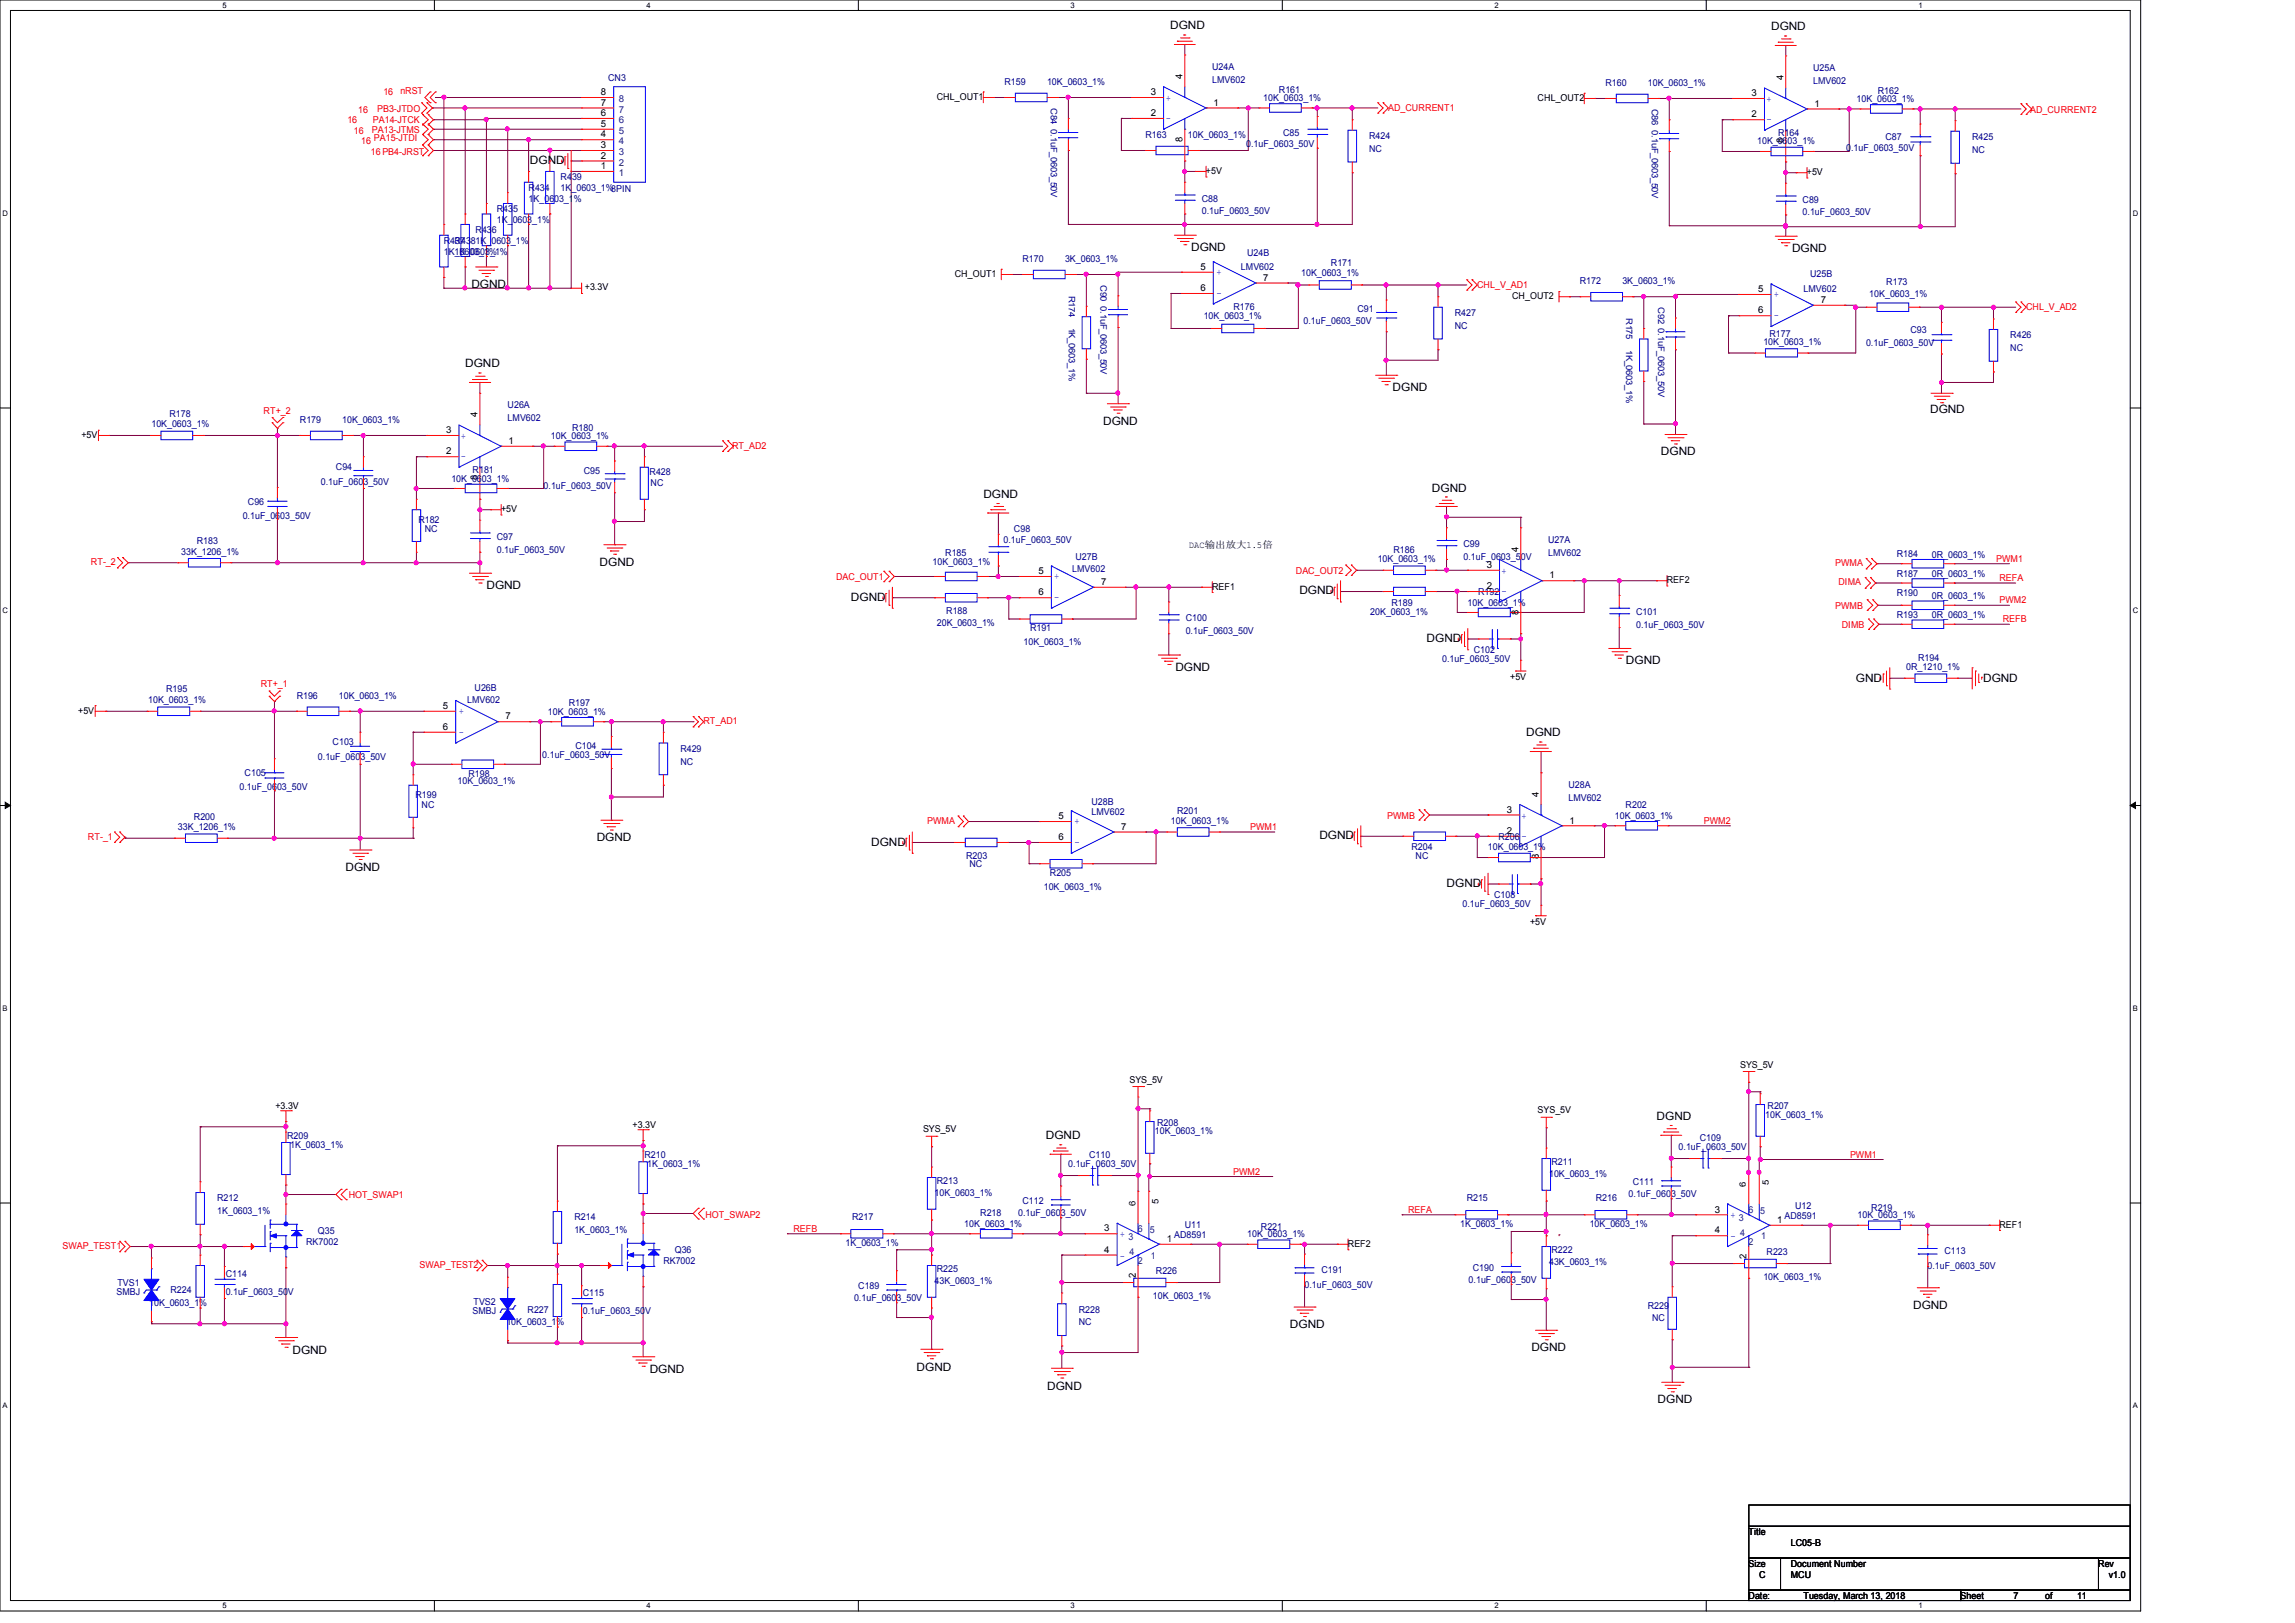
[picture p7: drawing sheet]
<svg xmlns="http://www.w3.org/2000/svg" width="297mm" height="210mm" viewBox="0 0 297 210" stroke-linecap="round" stroke-linejoin="round" font-family="sans-serif">
<defs><g id="words">
<g font-size="1.5">
<text x="151.4" y="3.8">DGND</text>
<text x="229.2" y="3.9">DGND</text>
<text x="68.6" y="21.2">DGND</text>
<text x="154.1" y="32.5">DGND</text>
<text x="231.9" y="32.6">DGND</text>
<text x="61" y="37.3">DGND</text>
<text x="60.2" y="47.5">DGND</text>
<text x="180.2" y="50.6">DGND</text>
<text x="249.8" y="53.5">DGND</text>
<text x="142.8" y="54.9">DGND</text>
<text x="214.9" y="58.9">DGND</text>
<text x="127.3" y="64.4">DGND</text>
<text x="185.3" y="63.6">DGND</text>
<text x="63" y="76.2">DGND</text>
<text x="77.6" y="73.2">DGND</text>
<text x="110.1" y="77.7">DGND</text>
<text x="168.2" y="76.9">DGND</text>
<text x="184.6" y="83.1">DGND</text>
<text x="152.1" y="86.8">DGND</text>
<text x="210.4" y="86">DGND</text>
<text x="240.2" y="88.2">GND</text>
<text x="256.6" y="88.2">DGND</text>
<text x="197.5" y="95.3">DGND</text>
<text x="44.7" y="112.7">DGND</text>
<text x="77.2" y="108.9">DGND</text>
<text x="112.7" y="109.4">DGND</text>
<text x="170.7" y="108.6">DGND</text>
<text x="187.2" y="114.8">DGND</text>
<text x="135.3" y="147.4">DGND</text>
<text x="214.4" y="144.9">DGND</text>
<text x="166.9" y="171.8">DGND</text>
<text x="247.6" y="169.4">DGND</text>
<text x="37.8" y="175.1">DGND</text>
<text x="84.1" y="177.6">DGND</text>
<text x="118.6" y="177.3">DGND</text>
<text x="135.5" y="179.8">DGND</text>
<text x="198.2" y="174.8">DGND</text>
<text x="214.5" y="181.6">DGND</text>
</g>
<g font-size="1.2" fill="#000080">
<text x="78.7" y="10.5">CN3</text>
<text x="130" y="11">R159</text>
<text x="135.5" y="11">10K_0603_1%</text>
<text x="156.9" y="9.1">U24A</text>
<text x="156.9" y="10.7">LMV602</text>
<text x="165.5" y="12">R161</text>
<text x="207.8" y="11.1">R160</text>
<text x="213.3" y="11.1">10K_0603_1%</text>
<text x="234.6" y="9.2">U25A</text>
<text x="234.6" y="10.9">LMV602</text>
<text x="136" y="14" transform="rotate(90 136 14)">C84</text>
<text x="136" y="16.7" transform="rotate(90 136 16.7)">0.1uF_0603_50V</text>
<text x="148.2" y="17.9">R163</text>
<text x="153.7" y="17.9">10K_0603_1%</text>
<text x="163.5" y="13">10K_0603_1%</text>
<text x="166.1" y="17.6">C85</text>
<text x="177.2" y="18">R424</text>
<text x="213.8" y="14.1" transform="rotate(90 213.8 14.1)">C86</text>
<text x="213.8" y="16.8" transform="rotate(90 213.8 16.8)">0.1uF_0603_50V</text>
<text x="230.1" y="17.6">R164</text>
<text x="240.3" y="13.2">10K_0603_1%</text>
<text x="243" y="12.1">R162</text>
<text x="72.6" y="23.3">R439</text>
<text x="161.3" y="19">0.1uF_0603_50V</text>
<text x="177.2" y="19.6">NC</text>
<text x="227.4" y="18.7">10K_0603_1%</text>
<text x="238.9" y="19.5">0.1uF_0603_50V</text>
<text x="244" y="18.1">C87</text>
<text x="255.2" y="18.1">R425</text>
<text x="255.2" y="19.8">NC</text>
<text x="64.3" y="27.5">R435</text>
<text x="64.3" y="28.8">1K_0603_1%</text>
<text x="68.4" y="24.7">R434</text>
<text x="68.4" y="26.1">1K_0603_1%</text>
<text x="72.6" y="24.7">1K_0603_1%8PIN</text>
<text x="155.5" y="26.1">C88</text>
<text x="155.5" y="27.7">0.1uF_0603_50V</text>
<text x="233.3" y="26.2">C89</text>
<text x="233.3" y="27.9">0.1uF_0603_50V</text>
<text x="57.4" y="31.6">R437</text>
<text x="57.4" y="32.9">1K_0603_1%</text>
<text x="58.8" y="31.6">R4381K_0603_1%</text>
<text x="58.8" y="32.9">1K_0603_1%</text>
<text x="61.5" y="30.2">R436</text>
<text x="132.3" y="33.9">R170</text>
<text x="137.8" y="33.9">3K_0603_1%</text>
<text x="160.6" y="34.9">LMV602</text>
<text x="161.4" y="33.1">U24B</text>
<text x="168.4" y="35.7">10K_0603_1%</text>
<text x="172.2" y="34.5">R171</text>
<text x="234.3" y="35.8">U25B</text>
<text x="138.3" y="38.3" transform="rotate(90 138.3 38.3)">R174</text>
<text x="142.4" y="36.9" transform="rotate(90 142.4 36.9)">C90</text>
<text x="142.4" y="39.6" transform="rotate(90 142.4 39.6)">0.1uF_0603_50V</text>
<text x="155.8" y="41.3">10K_0603_1%</text>
<text x="159.6" y="40.1">R176</text>
<text x="168.7" y="41.9">0.1uF_0603_50V</text>
<text x="175.7" y="40.3">C91</text>
<text x="188.3" y="40.9">R427</text>
<text x="204.5" y="36.8">R172</text>
<text x="210" y="36.8">3K_0603_1%</text>
<text x="210.5" y="41.1" transform="rotate(90 210.5 41.1)">R175</text>
<text x="214.6" y="39.8" transform="rotate(90 214.6 39.8)">C92</text>
<text x="233.4" y="37.8">LMV602</text>
<text x="241.9" y="38.4">10K_0603_1%</text>
<text x="244.1" y="36.9">R173</text>
<text x="138.3" y="42.4" transform="rotate(90 138.3 42.4)">1K_0603_1%</text>
<text x="188.3" y="42.5">NC</text>
<text x="210.5" y="45.3" transform="rotate(90 210.5 45.3)">1K_0603_1%</text>
<text x="214.6" y="42.5" transform="rotate(90 214.6 42.5)">0.1uF_0603_50V</text>
<text x="228.2" y="44.6">10K_0603_1%</text>
<text x="229" y="43.6">R177</text>
<text x="241.5" y="44.7">0.1uF_0603_50V</text>
<text x="247.2" y="43.1">C93</text>
<text x="260.2" y="43.8">R426</text>
<text x="260.2" y="45.4">NC</text>
<text x="21.9" y="53.9">R178</text>
<text x="65.7" y="52.8">U26A</text>
<text x="19.6" y="55.3">10K_0603_1%</text>
<text x="38.8" y="54.7">R179</text>
<text x="44.3" y="54.7">10K_0603_1%</text>
<text x="65.7" y="54.5">LMV602</text>
<text x="71.3" y="56.8">10K_0603_1%</text>
<text x="74" y="55.7">R180</text>
<text x="32.1" y="65.3">C96</text>
<text x="41.5" y="62.7">0.1uF_0603_50V</text>
<text x="43.5" y="60.8">C94</text>
<text x="58.4" y="62.3">10K_0603_1%</text>
<text x="61.2" y="61.2">R181</text>
<text x="70.4" y="63.2">0.1uF_0603_50V</text>
<text x="75.6" y="61.3">C95</text>
<text x="84.1" y="61.5">R428</text>
<text x="84.2" y="62.9">NC</text>
<text x="23.5" y="71.8">33K_1206_1%</text>
<text x="25.5" y="70.4">R183</text>
<text x="31.4" y="67.1">0.1uF_0603_50V</text>
<text x="54.1" y="67.6">R182</text>
<text x="55" y="68.9">NC</text>
<text x="64.3" y="69.8">C97</text>
<text x="64.3" y="71.5">0.1uF_0603_50V</text>
<text x="122.3" y="71.9">R185</text>
<text x="129.9" y="70.3">0.1uF_0603_50V</text>
<text x="131.2" y="68.9">C98</text>
<text x="180.3" y="71.5">R186</text>
<text x="189.4" y="70.8">C99</text>
<text x="200.3" y="70.3">U27A</text>
<text x="200.3" y="71.9">LMV602</text>
<text x="120.7" y="73.2">10K_0603_1%</text>
<text x="138.8" y="74">LMV602</text>
<text x="139.2" y="72.4">U27B</text>
<text x="178.3" y="72.7">10K_0603_1%</text>
<text x="189.4" y="72.4">0.1uF_0603_50V</text>
<text x="191.3" y="77">R192</text>
<text x="245.5" y="72.1">R184</text>
<text x="245.5" y="74.6">R187</text>
<text x="245.5" y="77.1">R190</text>
<text x="250" y="72.2">0R_0603_1%</text>
<text x="250" y="74.6">0R_0603_1%</text>
<text x="250" y="77.5">0R_0603_1%</text>
<text x="121.2" y="80.9">20K_0603_1%</text>
<text x="122.5" y="79.5">R188</text>
<text x="132.4" y="83.4">10K_0603_1%</text>
<text x="133.3" y="81.6">R191</text>
<text x="153.4" y="80.4">C100</text>
<text x="153.4" y="82">0.1uF_0603_50V</text>
<text x="177.3" y="79.6">20K_0603_1%</text>
<text x="180.1" y="78.4">R189</text>
<text x="189.9" y="78.4">10K_0603_1%</text>
<text x="211.7" y="79.6">C101</text>
<text x="211.7" y="81.2">0.1uF_0603_50V</text>
<text x="245.5" y="80">R193</text>
<text x="250" y="80">0R_0603_1%</text>
<text x="21.5" y="89.6">R195</text>
<text x="61.4" y="89.5">U26B</text>
<text x="186.6" y="85.6">0.1uF_0603_50V</text>
<text x="190.7" y="84.5">C102</text>
<text x="246.7" y="86.7">0R_1210_1%</text>
<text x="248.2" y="85.5">R194</text>
<text x="19.2" y="91">10K_0603_1%</text>
<text x="38.4" y="90.4">R196</text>
<text x="43.9" y="90.4">10K_0603_1%</text>
<text x="60.4" y="91">LMV602</text>
<text x="70.9" y="92.5">10K_0603_1%</text>
<text x="73.6" y="91.4">R197</text>
<text x="31.7" y="100.4">C105</text>
<text x="41.1" y="98.4">0.1uF_0603_50V</text>
<text x="43" y="96.4">C103</text>
<text x="59.2" y="101.4">10K_0603_1%</text>
<text x="60.6" y="100.6">R198</text>
<text x="70.2" y="98.1">0.1uF_0603_50V</text>
<text x="74.5" y="96.9">C104</text>
<text x="88" y="97.3">R429</text>
<text x="88" y="98.9">NC</text>
<text x="203" y="101.9">U28A</text>
<text x="23" y="107.4">33K_1206_1%</text>
<text x="25.1" y="106">R200</text>
<text x="31" y="102.2">0.1uF_0603_50V</text>
<text x="53.8" y="103.3">R199</text>
<text x="54.6" y="104.6">NC</text>
<text x="141.3" y="104.1">U28B</text>
<text x="141.3" y="105.5">LMV602</text>
<text x="151.5" y="106.6">10K_0603_1%</text>
<text x="152.3" y="105.4">R201</text>
<text x="203" y="103.6">LMV602</text>
<text x="209" y="105.9">10K_0603_1%</text>
<text x="210.4" y="104.6">R202</text>
<text x="125" y="111.1">R203</text>
<text x="125.5" y="112.2">NC</text>
<text x="135.9" y="113.3">R205</text>
<text x="182.7" y="110">R204</text>
<text x="183.2" y="111.1">NC</text>
<text x="192.6" y="110">10K_0603_1%</text>
<text x="193.9" y="108.7">R206</text>
<text x="135.1" y="115.1">10K_0603_1%</text>
<text x="189.3" y="117.3">0.1uF_0603_50V</text>
<text x="193.4" y="116.2">C108</text>
<text x="228.7" y="143.5">R207</text>
<text x="37.2" y="147.3">R209</text>
<text x="37.5" y="148.6">1K_0603_1%</text>
<text x="83.4" y="149.8">R210</text>
<text x="141" y="149.8">C110</text>
<text x="149.5" y="146.8">10K_0603_1%</text>
<text x="149.8" y="145.7">R208</text>
<text x="217.2" y="148.8">0.1uF_0603_50V</text>
<text x="220" y="147.6">C109</text>
<text x="228.5" y="144.6">10K_0603_1%</text>
<text x="28.1" y="155.4">R212</text>
<text x="83.8" y="151">1K_0603_1%</text>
<text x="120.9" y="154.7">10K_0603_1%</text>
<text x="121.2" y="153.2">R213</text>
<text x="132.3" y="155.8">C112</text>
<text x="138.2" y="151">0.1uF_0603_50V</text>
<text x="189.8" y="155.4">R215</text>
<text x="200.5" y="152.3">10K_0603_1%</text>
<text x="200.8" y="150.7">R211</text>
<text x="206.5" y="155.4">R216</text>
<text x="210.8" y="154.9">0.1uF_0603_50V</text>
<text x="211.3" y="153.4">C111</text>
<text x="28.1" y="157.1">1K_0603_1%</text>
<text x="39.6" y="161">RK7002</text>
<text x="41.1" y="159.7">Q35</text>
<text x="74.3" y="157.9">R214</text>
<text x="74.3" y="159.6">1K_0603_1%</text>
<text x="109.4" y="161.2">1K_0603_1%</text>
<text x="110.3" y="157.9">R217</text>
<text x="124.8" y="158.7">10K_0603_1%</text>
<text x="126.9" y="157.4">R218</text>
<text x="131.8" y="157.4">0.1uF_0603_50V</text>
<text x="152" y="160.2">AD8591</text>
<text x="153.3" y="158.9">U11</text>
<text x="161.4" y="160.1">10K_0603_1%</text>
<text x="163.2" y="159.1">R221</text>
<text x="189" y="158.7">1K_0603_1%</text>
<text x="205.7" y="158.7">10K_0603_1%</text>
<text x="230.9" y="157.8">AD8591</text>
<text x="232.3" y="156.4">U12</text>
<text x="240.4" y="157.6">10K_0603_1%</text>
<text x="242.2" y="156.7">R219</text>
<text x="15.1" y="167.5">SMBJ</text>
<text x="15.2" y="166.4">TVS1</text>
<text x="22.1" y="167.3">R224</text>
<text x="29.2" y="165.2">C114</text>
<text x="29.2" y="167.5">0.1uF_0603_50V</text>
<text x="75.4" y="167.6">C115</text>
<text x="85.8" y="163.5">RK7002</text>
<text x="87.3" y="162.1">Q36</text>
<text x="111.1" y="166.8">C189</text>
<text x="120.9" y="166.1">43K_0603_1%</text>
<text x="121.2" y="164.6">R225</text>
<text x="149.6" y="164.9">R226</text>
<text x="168.8" y="166.7">0.1uF_0603_50V</text>
<text x="171" y="164.8">C191</text>
<text x="190.1" y="166">0.1uF_0603_50V</text>
<text x="190.6" y="164.5">C190</text>
<text x="200.5" y="163.7">43K_0603_1%</text>
<text x="200.8" y="162.1">R222</text>
<text x="228.2" y="165.6">10K_0603_1%</text>
<text x="228.6" y="162.4">R223</text>
<text x="249.4" y="164.2">0.1uF_0603_50V</text>
<text x="251.6" y="162.3">C113</text>
<text x="19.3" y="169">10K_0603_1%</text>
<text x="61.2" y="170">SMBJ</text>
<text x="61.3" y="168.9">TVS2</text>
<text x="65.5" y="171.5">10K_0603_1%</text>
<text x="68.3" y="169.8">R227</text>
<text x="75.4" y="170">0.1uF_0603_50V</text>
<text x="110.5" y="168.3">0.1uF_0603_50V</text>
<text x="139.6" y="169.8">R228</text>
<text x="139.6" y="171.5">NC</text>
<text x="149.2" y="168.1">10K_0603_1%</text>
<text x="213.3" y="169.4">R229</text>
<text x="213.8" y="170.9">NC</text>
</g>
<g font-size="1.2">
<text x="153" y="10.2" transform="rotate(-90 153 10.2)">4</text>
<text x="230.8" y="10.4" transform="rotate(-90 230.8 10.4)">4</text>
<text x="77.8" y="17.8">4</text>
<text x="77.8" y="16.4">5</text>
<text x="77.8" y="15">6</text>
<text x="77.8" y="13.7">7</text>
<text x="77.8" y="12.3">8</text>
<text x="121.2" y="12.9">CHL_OUT1</text>
<text x="148.9" y="12.3">3</text>
<text x="148.9" y="15">2</text>
<text x="157.1" y="13.7">1</text>
<text x="199" y="13">CHL_OUT2</text>
<text x="226.7" y="12.4">3</text>
<text x="226.7" y="15.2">2</text>
<text x="234.8" y="13.8">1</text>
<text x="77.8" y="21.9">1</text>
<text x="77.8" y="20.5">2</text>
<text x="77.8" y="19.2">3</text>
<text x="153" y="18.4" transform="rotate(-90 153 18.4)">8</text>
<text x="156.1" y="22.5">+5V</text>
<text x="230.8" y="18.5" transform="rotate(-90 230.8 18.5)">8</text>
<text x="233.8" y="22.6">+5V</text>
<text x="123.6" y="35.8">CH_OUT1</text>
<text x="155.4" y="34.9">5</text>
<text x="75.7" y="37.5">+3.3V</text>
<text x="155.4" y="37.7">6</text>
<text x="163.5" y="36.3">7</text>
<text x="195.7" y="38.7">CH_OUT2</text>
<text x="227.5" y="37.8">5</text>
<text x="227.5" y="40.6">6</text>
<text x="235.6" y="39.2">7</text>
<text x="10.5" y="56.7">+5V</text>
<text x="57.7" y="56">3</text>
<text x="57.7" y="58.8">2</text>
<text x="61.8" y="54" transform="rotate(-90 61.8 54)">4</text>
<text x="65.8" y="57.4">1</text>
<text x="61.8" y="62.1" transform="rotate(-90 61.8 62.1)">8</text>
<text x="64.8" y="66.3">+5V</text>
<text x="153.9" y="71">DAC输出放大1.5倍</text>
<text x="196.5" y="71.4" transform="rotate(-90 196.5 71.4)">4</text>
<text x="134.4" y="74.3">5</text>
<text x="134.4" y="77">6</text>
<text x="142.5" y="75.7">7</text>
<text x="156.9" y="76.3">REF1</text>
<text x="192.4" y="73.5">3</text>
<text x="192.4" y="76.2">2</text>
<text x="200.5" y="74.8">1</text>
<text x="215.7" y="75.5">REF2</text>
<text x="196.5" y="79.5" transform="rotate(-90 196.5 79.5)">8</text>
<text x="195.4" y="88">+5V</text>
<text x="10.1" y="92.3">+5V</text>
<text x="57.3" y="91.7">5</text>
<text x="57.3" y="94.4">6</text>
<text x="65.4" y="93.1">7</text>
<text x="137" y="106">5</text>
<text x="145.1" y="107.4">7</text>
<text x="195" y="105.2">3</text>
<text x="195" y="107.9">2</text>
<text x="199.1" y="103.1" transform="rotate(-90 199.1 103.1)">4</text>
<text x="203.1" y="106.6">1</text>
<text x="137" y="108.7">6</text>
<text x="199.1" y="111.2" transform="rotate(-90 199.1 111.2)">8</text>
<text x="198" y="119.6">+5V</text>
<text x="35.6" y="143.5">+3.3V</text>
<text x="146.2" y="140.1">SYS_5V</text>
<text x="225.2" y="138.1">SYS_5V</text>
<text x="81.9" y="146">+3.3V</text>
<text x="119.5" y="146.5">SYS_5V</text>
<text x="199" y="144.1">SYS_5V</text>
<text x="149.9" y="155.8" transform="rotate(-90 149.9 155.8)">5</text>
<text x="225.9" y="153.6" transform="rotate(-90 225.9 153.6)">6</text>
<text x="228.9" y="153.3" transform="rotate(-90 228.9 153.3)">5</text>
<text x="142.9" y="159.3">3</text>
<text x="146.9" y="156.1" transform="rotate(-90 146.9 156.1)">6</text>
<text x="151" y="160.7">1</text>
<text x="174.4" y="161.3">REF2</text>
<text x="221.9" y="156.9">3</text>
<text x="221.9" y="159.6">4</text>
<text x="230" y="158.2">1</text>
<text x="258.8" y="158.9">REF1</text>
<text x="142.9" y="162.1">4</text>
<text x="147" y="165.4" transform="rotate(-90 147 165.4)">2</text>
<text x="226" y="162.9" transform="rotate(-90 226 162.9)">2</text>
<text x="226.3" y="198.6">Title</text>
<text x="226.3" y="202.7">Size</text>
<text x="231.8" y="202.7">Document Number</text>
<text x="231.8" y="200">LC05-B</text>
<text x="271.5" y="202.7">Rev</text>
<text x="226.3" y="206.9">Date:</text>
<text x="227.6" y="204.1">C</text>
<text x="231.8" y="204.1">MCU</text>
<text x="233.4" y="206.9">Tuesday, March 13, 2018</text>
<text x="253.7" y="206.9">Sheet</text>
<text x="260.6" y="206.9">7</text>
<text x="264.7" y="206.9">of</text>
<text x="268.8" y="206.9">11</text>
<text x="272.9" y="204.1">v1.0</text>
</g>
<g font-size="1.2" fill="#f00">
<text x="45" y="16">16</text>
<text x="45.8" y="17.3">16</text>
<text x="46.4" y="14.6">16</text>
<text x="48.1" y="17.2">PA13-JTMS</text>
<text x="48.3" y="16">PA14-JTCK</text>
<text x="48.8" y="14.4">PB3-JTDO</text>
<text x="49.6" y="12.2">16</text>
<text x="51.8" y="12.1">nRST</text>
<text x="179.6" y="14.3">AD_CURRENT1</text>
<text x="262.7" y="14.6">AD_CURRENT2</text>
<text x="46.7" y="18.7">16</text>
<text x="48" y="20.1">16PB4-JRST</text>
<text x="48.4" y="18.3">PA15-JTDI</text>
<text x="191.2" y="37.2">CHL_V_AD1</text>
<text x="262.2" y="40.1">CHL_V_AD2</text>
<text x="34.1" y="53.5">RT+_2</text>
<text x="94.7" y="58">RT_AD2</text>
<text x="11.8" y="73.2">RT-_2</text>
<text x="108.2" y="75.1">DAC_OUT1</text>
<text x="167.7" y="74.3">DAC_OUT2</text>
<text x="237.5" y="73.3">PWMA</text>
<text x="237.9" y="75.7">DIMA</text>
<text x="258.3" y="72.7">PWM1</text>
<text x="258.8" y="75.2">REFA</text>
<text x="237.5" y="78.7">PWMB</text>
<text x="238.4" y="81.2">DIMB</text>
<text x="258.8" y="78.1">PWM2</text>
<text x="259.2" y="80.5">REFB</text>
<text x="33.7" y="88.9">RT+_1</text>
<text x="91.1" y="93.7">RT_AD1</text>
<text x="120" y="106.6">PWMA</text>
<text x="161.8" y="107.4">PWM1</text>
<text x="179.5" y="105.9">PWMB</text>
<text x="220.5" y="106.6">PWM2</text>
<text x="11.4" y="108.7">RT-_1</text>
<text x="239.4" y="149.8">PWM1</text>
<text x="45.1" y="155">HOT_SWAP1</text>
<text x="159.6" y="152">PWM2</text>
<text x="8.1" y="161.6">SWAP_TEST1</text>
<text x="91.3" y="157.6">HOT_SWAP2</text>
<text x="102.7" y="159.4">REFB</text>
<text x="182.2" y="156.9">REFA</text>
<text x="54.3" y="164.1">SWAP_TEST2</text>
</g>
<g font-size="1.2" fill="#004080">
<text x="80.1" y="17.3">5</text>
<text x="80.1" y="15.9">6</text>
<text x="80.1" y="14.6">7</text>
<text x="80.1" y="13.2">8</text>
<text x="80.1" y="22.8">1</text>
<text x="80.1" y="21.4">2</text>
<text x="80.1" y="20.1">3</text>
<text x="80.1" y="18.7">4</text>
<text x="146" y="160.5">3</text>
<text x="147.3" y="159.4">6</text>
<text x="148.8" y="159.6">5</text>
<text x="225" y="158">3</text>
<text x="225.2" y="160">4</text>
<text x="226.3" y="161">2</text>
<text x="226.3" y="156.9">6</text>
<text x="227.8" y="157.1">5</text>
<text x="227.9" y="160.4">1</text>
<text x="146.2" y="162.4">4</text>
<text x="147.3" y="163.5">2</text>
<text x="148.9" y="162.9">1</text>
</g>
<g font-size="1.2" fill="#00f">
<text x="150.9" y="15.7">-</text>
<text x="150.9" y="13.1">+</text>
<text x="228.6" y="15.8">-</text>
<text x="228.6" y="13.2">+</text>
<text x="157.4" y="35.6">+</text>
<text x="157.4" y="38.3">-</text>
<text x="229.5" y="38.4">+</text>
<text x="229.5" y="41.2">-</text>
<text x="59.6" y="59.4">-</text>
<text x="59.6" y="56.8">+</text>
<text x="136.4" y="74.9">+</text>
<text x="136.4" y="77.7">-</text>
<text x="194.3" y="76.8">-</text>
<text x="194.3" y="74.3">+</text>
<text x="59.4" y="92.3">+</text>
<text x="59.4" y="95.1">-</text>
<text x="139" y="106.6">+</text>
<text x="196.9" y="105.9">+</text>
<text x="139" y="109.3">-</text>
<text x="196.9" y="108.5">-</text>
<text x="144.9" y="160.1">+</text>
<text x="224" y="157.6">+</text>
<text x="224" y="160.4">-</text>
<text x="144.9" y="162.9">-</text>
</g>
<g font-size="1">
<text x="28.8" y="1">5</text>
<text x="83.7" y="1">4</text>
<text x="138.5" y="1">3</text>
<text x="193.4" y="1">2</text>
<text x="248.3" y="1">1</text>
<text x=".3" y="27.9">D</text>
<text x="276" y="27.9">D</text>
<text x=".3" y="79.4">C</text>
<text x="276" y="79.4">C</text>
<text x=".3" y="130.8">B</text>
<text x="276" y="130.8">B</text>
<text x=".3" y="182.2">A</text>
<text x="276" y="182.2">A</text>
<text x="28.8" y="208.1">5</text>
<text x="83.7" y="208.1">4</text>
<text x="138.5" y="208.1">3</text>
<text x="193.4" y="208.1">2</text>
<text x="248.3" y="208.1">1</text>
</g>
</g></defs>
<path d="M0 0h277v208.4h-277zM1.4 1.4h274.3v205.7h-274.3z" fill="none" stroke="#000" stroke-width=".13"/>
<g fill="#fff">
<path d="M28.8 .1h.5v1.1h-.5z"/>
<path d="M28.8 207.2h.5v1.1h-.5z"/>
</g>
<path d="M56.2 0v1.4M56.2 207.1v1.3" fill="none" stroke="#000" stroke-width=".13"/>
<g fill="#fff">
<path d="M83.7 .1h.5v1.1h-.5z"/>
<path d="M83.7 207.2h.5v1.1h-.5z"/>
</g>
<path d="M111.1 0v1.4M111.1 207.1v1.3" fill="none" stroke="#000" stroke-width=".13"/>
<g fill="#fff">
<path d="M138.5 .1h.6v1.1h-.6z"/>
<path d="M138.5 207.2h.6v1.1h-.6z"/>
</g>
<path d="M165.9 0v1.4M165.9 207.1v1.3" fill="none" stroke="#000" stroke-width=".13"/>
<g fill="#fff">
<path d="M193.4 .1h.5v1.1h-.5z"/>
<path d="M193.4 207.2h.5v1.1h-.5z"/>
</g>
<path d="M220.8 0v1.4M220.8 207.1v1.3" fill="none" stroke="#000" stroke-width=".13"/>
<g fill="#fff">
<path d="M248.2 .1h.6v1.1h-.6z"/>
<path d="M248.2 207.2h.6v1.1h-.6z"/>
<path d="M.3 27.1h.8v1.1h-.8z"/>
<path d="M276 27.1h.7v1.1h-.7z"/>
<path d="M.3 78.5h.8v1.1h-.8z"/>
<path d="M276 78.5h.7v1.1h-.7z"/>
</g>
<path d="M0 52.8h1.4M275.7 52.8h1.3" fill="none" stroke="#000" stroke-width=".13"/>
<g fill="#fff">
<path d="M.3 129.9h.7v1.1h-.7z"/>
<path d="M276 129.9h.6v1.1h-.6z"/>
</g>
<path d="M0 104.2h1.4M275.7 104.2h1.3" fill="none" stroke="#000" stroke-width=".13"/>
<path d="M.7 103.8l.7 .4-.7 .4zM275.7 104.2l.7-.4v.8z" fill="#000" stroke="#000" stroke-width=".13"/>
<g fill="#fff">
<path d="M.3 181.4h.7v1.1h-.7z"/>
<path d="M276 181.4h.6v1.1h-.6z"/>
</g>
<path d="M0 155.7h1.4M275.7 155.7h1.3M226.3 194.7h49.4v2.8h-49.4zM226.3 197.5h49.4v4.1h-49.4zM226.3 201.6h4.1v4.1h-4.1zM226.3 205.7h27.4v1.4h-27.4zM230.4 201.6h41.2v4.1h-41.2zM253.7 205.7h22v1.4h-22zM271.6 201.6h4.1v4.1h-4.1z" fill="none" stroke="#000" stroke-width=".13"/>
<g fill="none" stroke="#800040" stroke-width=".13">
<path d="M56 14h.1M56 14h19.3M56.1 16.7h.1M56.1 18.1h.1M56.1 19.5h.1M56.1 15.5h.1M56.1 15.5h6.8M56.1 19.5h19.2M56.1 16.7h19.2M56.1 18.1h19.2M56.3 12.6h.1M56.3 12.6h19"/>
<path d="M57.4 12.6h.1M57.4 12.6v16.4M60.2 14h.1M60.2 14v13.7M62.9 15.5h.1M62.9 15.3h.1M62.9 15.3h12.4M62.9 15.3v11M65.7 16.7h.1M65.7 16.7v8.2M68.4 18.1h.1M68.4 18.1v4.1"/>
<path d="M71.2 19.5h.1M71.2 19.5v1.3M128.7 12.6h.1M128.7 12.6h1.3M136.9 12.6h.1M136.9 12.6h9.6M138.3 19.5h.1M138.3 12.6h.1M138.3 12.6v2.7M138.3 19.5v9.5M145.1 15.3h.1M145.1 19.5h.1"/>
<path d="M145.1 15.3h1.4M145.1 15.3v4.2M145.1 19.5h3.2M153.3 5.8h.1M153.3 5.8v1.3M155.1 19.5h.1M160.2 14h.1M160.2 14h2.7M161.5 14h.1M161.5 14v5.5h-6.4M169.8 14h.1M169.8 14h8.5"/>
<path d="M170.5 14h.1M170.5 19.2h.1M170.5 14v1.1M170.5 19.2v9.8M175 14h.1M175 14v1.5M206.4 12.7h.1M206.4 12.7h1.4M214.6 12.7h.1M214.6 12.7h9.6M216 19.6h.1M216 12.7h.1"/>
<path d="M216 12.7v2.8M216 19.6v9.6M222.9 15.5h.1M222.9 19.6h.1M222.9 15.5h1.3M222.9 15.5v4.1M222.9 19.6h4.9M231.1 5.9h.1M231.1 5.9v1.3M234.7 19.6h.1M238 14.1h.1M238 14.1h2.7"/>
<path d="M239.3 14.1h.1M239.3 14.1v5.5h-4.6M247.6 14.1h.1M247.6 14.1h13.9M248.5 14.1h.1M248.5 14.1v1.9M253 14.1h.1M253 14.1v1.5M57.4 37.3h.1M57.4 35.9h.1M57.4 35.9v1.4M60.2 34.5h.1"/>
<path d="M60.2 37.3h.1M60.2 34.5v2.8M62.9 33.2h.1M62.9 33.2v1.3M65.7 31.8h.1M65.7 37.3h.1M65.7 31.8v5.5M68.4 29h.1M68.4 37.3h.1M68.4 29v8.3M71.2 27.7h.1M71.2 37.3h.1"/>
<path d="M71.2 27.7v9.6M73.9 20.8h.1M73.9 22.2h.1M73.9 22.2h1.4M73.9 20.8h1.4M73.9 22.2v15.1h-16.5M131 35.5h.1M131 35.5h1.3M138.3 29h.1M139.2 35.5h.1M139.2 35.5h5.5M140.6 35.5h.1"/>
<path d="M140.6 35.5v4.1M144.7 35.2h.1M144.7 35.5h.1M144.7 35.2v3.1M144.7 35.2h8.2M151.6 38h.1M151.6 38v4.5M151.6 38h1.3M153.3 27.7h.1M153.3 29h.1M153.3 20.8h.1M153.3 22.2h.1"/>
<path d="M153.3 20.8v2.8M153.3 27.7v2.7M153.3 22.2h1.4M166.6 36.6h.1M166.6 36.6h1.4M168 36.6h.1M168 36.9h.1M168 36.6v5.9h-4.4M168 36.9h1.4M170.5 29h.1M175 22.4h.1M175 22.4v6.6h-36.7"/>
<path d="M176.2 36.9h.1M176.2 36.9h13.6M179.4 36.9h.1M179.4 36.9v1.9M186.1 36.9h.1M186.1 36.9v1.5M203.1 38.4h.1M203.1 38.4h1.4M211.3 38.4h.1M211.3 38.4h5.5M212.7 38.4h.1M212.7 38.4v4.1"/>
<path d="M216 29.2h.1M216 29.2h15.1M216.8 38.1h.1M216.8 38.4h.1M216.8 38.1v3M216.8 38.1h8.2M231.1 27.8h.1M231.1 29.2h.1M231.1 21h.1M231.1 22.4h.1M231.1 29.3h.1M231.1 21v2.7"/>
<path d="M231.1 27.8v2.8M231.1 22.4h1.4M238.8 39.5h.1M238.8 39.5h1.4M240.2 39.5h.1M240.2 39.8h.1M240.2 39.5v6.2h-6.2M240.2 39.8h1.3M248.4 39.8h.1M248.4 39.8h12.5M248.5 20.2h.1M248.5 29.3h.1"/>
<path d="M248.5 20.2v9.1M251.2 39.8h.1M251.2 39.8v1.9M253 22.5h.1M253 22.5v6.8h-21.9M258 39.8h.1M258 39.8v1.5M14.1 56.3h.1M14.1 56.3h5.4M26.3 56.3h12.5M35.9 56.3h.1M35.9 55.4h.1"/>
<path d="M35.9 55.4v7.7M45.7 56.3h.1M45.7 56.3h9.5M47 56.3h.1M47 56.3v2.8M53.9 59.1h.1M53.9 59.1h1.3M53.9 59.1v5.5M62.1 49.5h.1M62.1 49.5v1.4M69 57.7h.1M69 57.7h2.7"/>
<path d="M70.4 57.7h.1M70.4 57.7v5.5h-4.7M78.6 57.7h.1M78.6 57.7h14.9M79.5 57.7h.1M79.5 57.7v1.9M83.4 57.7h.1M83.4 57.7v1.4M140.6 46.5h.1M140.6 50.9h.1M140.6 46.5v4.4M140.6 50.9h4.1"/>
<path d="M144.7 42.4h.1M144.7 50.9h.1M144.7 42.4v9.8M151.6 42.5h.1M151.6 42.5h5.2M163.6 42.5h.1M179.4 42.9h.1M179.4 46.6h.1M179.4 42.9v5.7M186.1 45.3h.1M186.1 45.3v1.3h-6.7M212.7 49.4h.1"/>
<path d="M212.7 54.9h.1M212.7 49.4v5.5M212.7 54.9h4.1M216.8 45.3h.1M216.8 54.9h.1M216.8 45.3v10.9M223.7 40.9h.1M223.7 45.7h.1M223.7 40.9v4.8M223.7 40.9h1.3M223.7 45.7h3.4M234 45.7h.1"/>
<path d="M251.2 45.8h.1M251.2 49.5h.1M251.2 45.8v5.1M258 48.1h.1M258 48.1v1.4h-6.8M16.6 72.8h.1M16.6 72.8h6.4M29.9 72.8h32.2M35.9 72.8h.1M35.9 67.2v5.6M47 63.2h.1M47 72.8h.1"/>
<path d="M47 63.2v9.6M53.9 72.8h.1M53.9 63.2h.1M53.9 71.5v1.3M53.9 63.2h4.9M58.8 63.2h.1M62.1 71.5h.1M62.1 72.8h.1M62.1 64.6h.1M62.1 66h.1M62.1 64.6v2.7M62.1 71.5v2.7"/>
<path d="M62.1 66h1.4M65.7 63.2h.1M79.5 67.5h.1M79.5 70.5h.1M79.5 63.8v6.7M83.4 66h.1M83.4 66v1.5h-3.9M115.5 77.3h.1M115.5 77.3h5.4M115.7 74.6h.1M115.7 74.6h5.2M127.8 77.3h.1"/>
<path d="M127.8 74.6h.1M127.8 77.3h4.1M127.8 74.6h4.1M129.2 74.6h.1M129.2 66.4h.1M129.2 73.2h.1M129.2 66.4v2.7M129.2 73.2v1.4M130.6 77.3h.1M130.6 77.3v2.8M145.6 76h.1M145.6 76h9.9"/>
<path d="M147 76h.1M147 76v4.1h-8.2M151.3 76h.1M151.3 76v1.9M155.5 76h.1M173.5 76.5h.1M173.5 76.5h5.5M175.6 73.8h.1M175.6 73.8h3.4M185.8 76.5h.1M185.8 73.8h.1M185.8 76.5h4.1"/>
<path d="M185.8 73.8h4.1M187.2 65.5h.1M187.2 66.9h.1M187.2 72.4h.1M187.2 65.5v2.8M187.2 72.4v1.4M187.2 66.9h9.6M188.6 79.2h.1M188.6 76.5h.1M188.6 79.2h1.3M188.6 76.5v2.7M189.9 76.5h.1"/>
<path d="M189.9 73.8h.1M196.8 79.2h.1M196.8 66.9h.1M196.8 66.9v1.4M203.7 75.1h.1M203.7 75.1h10.7M205 75.1h.1M205 75.1v4.1h-8.2M209.5 75.1h.1M209.5 75.1v1.9M214.4 75.1h.1M242.7 75.4h.1"/>
<path d="M242.7 75.4h3.3M242.9 72.9h.1M242.9 72.9h3.1M243 78.3h.1M243 78.3h3M252.9 72.9h.1M252.9 75.4h.1M252.9 78.3h.1M252.9 72.9h7.2M252.9 75.4h8M252.9 78.3h7.2M13.7 92h.1"/>
<path d="M13.7 92h5.3M25.9 92h.1M25.9 92h12.5M35.5 90.8h.1M35.5 92h.1M35.5 90.8v7.4M38.4 92h.1M45.3 92h.1M45.3 92h9.6M46.6 98.9h.1M46.6 92h.1M46.6 92v2.7"/>
<path d="M46.6 98.9v11.1M53.5 94.7h.1M53.5 98.9h.1M53.5 94.7h1.4M53.5 94.7v5.5M53.5 98.9h4.9M65.3 98.9h.1M68.6 93.4h.1M68.6 93.4h2.7M69.9 93.4h.1M69.9 93.4v5.5h-4.6M78.1 93.4h.1"/>
<path d="M78.1 93.4h11.6M79.1 93.4h.1M79.1 93.4v1.9M79.1 99.4v6.7M85.9 93.4h.1M85.9 93.4v1.3M89.7 93.4h.1M130.6 80.1h.1M130.6 80.1h1.3M138.8 80.1h.1M151.3 84.8h.1M151.3 82v2.8"/>
<path d="M189.9 82.7h.1M189.9 82.7h1.4M195.5 82.7h.1M195.5 82.7h1.3M196.8 82.7h.1M196.8 82h.1M196.8 82v3.4M199.4 100h.1M199.4 97.2v2.8M209.5 83.9h.1M209.5 81.2v2.7M243.2 80.8h.1"/>
<path d="M243.2 80.8h2.8M244.6 87.8h.1M244.6 87.8h1.9M252.9 80.8h.1M252.9 80.8h7.2M253.3 87.8h.1M253.3 87.8h1.9M16.2 108.3h.1M16.2 108.5h.1M16.2 108.5h6.4M16.2 108.3v.2M29.5 108.5h24"/>
<path d="M35.5 108.5h.1M35.5 102.3h.1M35.5 102.3v6.2M46.6 108.5h.1M53.5 108.5h.1M53.5 107.1v1.4M79.1 103.1h.1M79.1 106.1h.1M85.9 101.6h.1M85.9 101.6v1.5h-6.8M118.1 109h.1M118.1 109h5.5"/>
<path d="M125.3 106.3h9.2M130.4 109h.1M130.4 109h4.1M133.2 109h.1M133.2 111.8h.1M133.2 111.8h1.3M133.2 109v2.8M134.5 106.3h.1M141.4 111.8h.1M148.3 107.7h.1M148.3 107.7h2.7M149.6 107.7h.1"/>
<path d="M149.6 107.7v4.1h-8.2M157.9 107.7h.1M157.9 107.7h7.1M176.1 108.2h.1M176.1 108.2h5.5M185 105.5h7.6M188.4 108.2h.1M188.4 108.2h4.2M191.2 111h.1M191.2 108.2h.1M191.2 111h1.4M191.2 108.2v2.8"/>
<path d="M192.6 108.2h.1M192.6 105.5h.1M192.6 114.4h.1M192.6 114.4h1.3M198 114.4h.1M198 114.4h1.4M199.4 111h.1M199.4 114.4h.1M199.4 113.7h.1M199.4 113.7v3.4M206.3 106.8h.1M206.3 106.8h2.7"/>
<path d="M207.6 106.8h.1M207.6 106.8v4.2h-8.2M215.9 106.8h7.9M223.8 106.8h.1M25.9 159.8h.1M25.9 145.8h.1M25.9 145.8v7.1M25.9 159.8v2.6M25.9 145.8h11.1M37 153.3h.1M37 145.1h.1M37 154.6h.1"/>
<path d="M37 145.8h.1M37 145.1v1.4M37 153.3v2.5M37 154.6h6.5M72.1 148.3h.1M72.1 148.3v7.1M72.1 148.3h11.1M83.2 155.8h.1M83.2 147.6h.1M83.2 157h.1M83.2 148.3h.1M83.2 147.6v1.3"/>
<path d="M83.2 155.8v2.5M83.2 157h6.5M101.9 159.6h.1M101.9 159.6h6.9M115.6 159.6h.1M115.6 159.6h9.9M120.6 157.9h.1M120.6 148.4h.1M120.6 159.6h.1M120.6 148.4v2.6M120.6 157.9v4.5M132.3 159.6h.1"/>
<path d="M132.3 159.6h8.1M137.3 157.6h.1M137.3 159.6h.1M137.3 149.4h.1M137.3 152.1h.1M137.3 149.4v4.1M137.3 157.6v2M137.3 152.1h2.3M143.7 152.1h.1M143.7 152.1h3.6M147.3 143.5h.1M147.3 152.1h.1"/>
<path d="M147.3 141.9v12.2M147.3 143.5h1.5M148.7 152.2h.1M148.7 152.2h16M148.7 152.2v1.9M148.8 152.2h.1M148.8 150.6h.1M148.8 143.5h.1M148.8 143.5v.2M148.8 150.6v1.6M181.4 157.2h.1M181.4 157.2h6.9"/>
<path d="M195.2 157.2h.1M195.2 157.2h9.8M195.6 159.3h.1M195.6 159.3v2.8M195.6 159.3h4.5M200.1 155.4h.1M200.1 145.9h.1M200.1 159.3h.1M200.1 157.2h.1M200.1 159.9h.1M200.1 145.9v2.6M200.1 155.4v4.5"/>
<path d="M201.8 159.8h.1M201.8 159.8v.1M211.9 157.2h.1M211.9 157.2h7.6M216.3 155.1h.1M216.3 157.2h.1M216.3 146.9h.1M216.3 149.9h.1M216.3 146.9v4.1M216.3 155.1v2.1M216.3 149.9h2.3M216.4 159.9h.1"/>
<path d="M216.4 159.9v6.6M216.4 159.9h3.1M222.7 149.9h.1M222.7 149.9h3.6M226.3 140h.1M226.3 149.9h.1M226.3 141.3h.1M226.3 151.7h.1M226.3 140v12M226.3 141.3h1.5M227.7 150h.1M227.7 151.7h.1"/>
<path d="M227.7 150h16M227.7 150v2M227.8 150h.1M227.8 148.4h.1M227.8 141.3h.1M227.8 141.3v.2M227.8 148.4v1.6M233.2 158.5h.1M233.2 158.5h7.2M236.9 158.5h.1M236.9 158.5v5M247.3 158.5h.1"/>
<path d="M247.3 158.5h10.1M249.5 158.5h.1M249.5 158.5v1.3M257.4 158.5h.1M16.8 161.3h.1M16.8 161.3h14.7M19.6 161.3h.1M19.6 171h.1M19.6 171.3h.1M19.6 171.3h17.4M19.6 161.3v1.5M19.6 171v.3"/>
<path d="M25.9 161.3h.1M25.9 169.2h.1M25.9 171.3h.1M25.9 169.2v2.1M29 168h.1M29 171.3h.1M29 161.3h.1M29 161.3v2.6M29 168v3.3M37 164h.1M37 171.3h.1M37 164v9.1"/>
<path d="M63.1 163.7h.1M63.1 163.7h14.7M65.7 163.7h.1M65.7 173.5h.1M65.7 173.8h.1M65.7 163.7v1.6M65.7 173.5v.3M65.7 173.8h17.5M72.1 162.3h.1M72.1 163.7h.1M72.1 171.7h.1M72.1 173.8h.1"/>
<path d="M72.1 162.3v2.5M72.1 171.7v2.1M75.3 170.5h.1M75.3 173.8h.1M75.3 163.7h.1M75.3 163.7v2.7M75.3 170.5v3.3M83.2 166.5h.1M83.2 173.8h.1M83.2 166.5v9.1M116 161.7h.1M116 170.5h.1"/>
<path d="M116 161.7v2.7M116 168.6v1.9M116 161.7h4.6M116 170.5h4.6M120.6 161.7h.1M120.6 170.5h.1M120.6 162.4h.1M120.6 174.6h.1M120.6 169.2v5.4M137.4 162.4h.1M137.4 165.9h.1M137.4 174.2h.1"/>
<path d="M137.4 175h.1M137.4 162.4v4.9M137.4 174.2v2.8M137.4 165.9h8M137.4 162.4h3M147.3 167.9h.1M147.3 167.9v7.1h-9.9M152.2 165.9h.1M154.1 161h.1M154.1 161h7.3M157.9 161h.1M157.9 161v4.9h-5.7"/>
<path d="M168.3 161h4.8M168.8 161h.1M168.8 166.4h.1M168.8 161v1.3M168.8 166.4v2.7M173.1 161h.1M195.6 168.1h.1M195.6 166.2v1.9M195.6 168.1h4.5M200.1 168.1h.1M200.1 172.1h.1M200.1 166.8v5.3"/>
<path d="M216.4 163.5h.1M216.4 173.4h.1M216.4 176.9h.1M216.4 173.4v5.5M216.4 163.5h8M216.4 176.9h9.9M226.3 176.9h.1M226.3 165.4v11.5M231.2 163.5h.1M231.2 163.5h5.7M236.9 163.5h.1M249.5 163.9h.1"/>
<path d="M249.5 163.9v2.7"/>
</g>
<g fill="#f0f" stroke="#f0f" stroke-width=".13">
<circle cx="188.6" cy="76.5" r=".25"/>
<circle cx="187.2" cy="66.9" r=".25"/>
<circle cx="187.2" cy="73.7" r=".25"/>
<circle cx="205" cy="75.1" r=".25"/>
<circle cx="209.5" cy="75.1" r=".25"/>
<circle cx="196.8" cy="82.7" r=".24"/>
<circle cx="129.2" cy="74.6" r=".25"/>
<circle cx="130.6" cy="77.3" r=".25"/>
<circle cx="147" cy="75.9" r=".25"/>
<circle cx="161.5" cy="14" r=".25"/>
<circle cx="153.3" cy="29" r=".25"/>
<circle cx="138.2" cy="12.6" r=".25"/>
<circle cx="153.3" cy="22.2" r=".25"/>
<circle cx="140.5" cy="35.5" r=".25"/>
<circle cx="144.7" cy="50.8" r=".25"/>
<circle cx="144.7" cy="35.5" r=".25"/>
<circle cx="168" cy="36.9" r=".25"/>
<circle cx="239.3" cy="14.1" r=".25"/>
<circle cx="231.1" cy="29.2" r=".24"/>
<circle cx="216" cy="12.7" r=".25"/>
<circle cx="231.1" cy="22.3" r=".24"/>
<circle cx="216.8" cy="54.8" r=".25"/>
<circle cx="212.7" cy="38.4" r=".25"/>
<circle cx="216.8" cy="38.4" r=".25"/>
<circle cx="240.1" cy="39.8" r=".25"/>
<circle cx="216.3" cy="157.1" r=".25"/>
<circle cx="216.4" cy="163.4" r=".25"/>
<circle cx="249.5" cy="158.5" r=".25"/>
<circle cx="137.2" cy="159.6" r=".25"/>
<circle cx="137.2" cy="152.1" r=".25"/>
<circle cx="137.4" cy="165.9" r=".24"/>
<circle cx="157.8" cy="161" r=".25"/>
<circle cx="168.8" cy="161" r=".25"/>
<circle cx="37" cy="154.6" r=".25"/>
<circle cx="29" cy="161.2" r=".25"/>
<circle cx="25.9" cy="161.2" r=".25"/>
<circle cx="37" cy="171.3" r=".25"/>
<circle cx="29" cy="171.3" r=".25"/>
<circle cx="25.9" cy="171.3" r=".25"/>
<circle cx="37" cy="145.8" r=".25"/>
<circle cx="19.6" cy="161.2" r=".25"/>
<circle cx="72.1" cy="163.7" r=".25"/>
<circle cx="65.7" cy="163.7" r=".25"/>
<circle cx="72.1" cy="173.7" r=".25"/>
<circle cx="83.2" cy="157" r=".25"/>
<circle cx="83.2" cy="173.7" r=".25"/>
<circle cx="75.3" cy="173.7" r=".25"/>
<circle cx="75.3" cy="163.7" r=".25"/>
<circle cx="83.2" cy="148.3" r=".25"/>
<circle cx="175" cy="14" r=".25"/>
<circle cx="170.4" cy="14" r=".25"/>
<circle cx="248.5" cy="14.1" r=".25"/>
<circle cx="248.5" cy="29.3" r=".25"/>
<circle cx="231.1" cy="29.3" r=".24"/>
<circle cx="179.4" cy="36.9" r=".25"/>
<circle cx="179.4" cy="46.6" r=".25"/>
<circle cx="251.2" cy="39.8" r=".25"/>
<circle cx="47" cy="72.8" r=".25"/>
<circle cx="53.8" cy="72.8" r=".25"/>
<circle cx="62.1" cy="72.8" r=".25"/>
<circle cx="47" cy="56.3" r=".25"/>
<circle cx="62.1" cy="66" r=".25"/>
<circle cx="70.3" cy="57.7" r=".25"/>
<circle cx="53.8" cy="63.2" r=".25"/>
<circle cx="79.5" cy="57.7" r=".25"/>
<circle cx="35.9" cy="56.3" r=".25"/>
<circle cx="35.9" cy="72.8" r=".25"/>
<circle cx="46.6" cy="108.5" r=".25"/>
<circle cx="46.6" cy="92" r=".25"/>
<circle cx="69.9" cy="93.4" r=".24"/>
<circle cx="79.1" cy="93.4" r=".25"/>
<circle cx="35.5" cy="92" r=".25"/>
<circle cx="79.5" cy="67.4" r=".25"/>
<circle cx="120.5" cy="159.6" r=".25"/>
<circle cx="216.4" cy="176.9" r=".25"/>
<circle cx="200.1" cy="157.1" r=".25"/>
<circle cx="200.1" cy="159.3" r=".25"/>
<circle cx="148.8" cy="152.2" r=".23"/>
<circle cx="137.4" cy="175" r=".25"/>
<circle cx="147.3" cy="152.1" r=".25"/>
<circle cx="147.3" cy="143.4" r=".25"/>
<circle cx="227.8" cy="150" r=".25"/>
<circle cx="226.3" cy="149.9" r=".25"/>
<circle cx="226.3" cy="141.2" r=".25"/>
<circle cx="226.3" cy="151.7" r=".25"/>
<circle cx="227.6" cy="151.7" r=".24"/>
<circle cx="216.3" cy="149.9" r=".25"/>
<circle cx="53.5" cy="98.8" r=".25"/>
<circle cx="191.2" cy="108.2" r=".25"/>
<circle cx="207.6" cy="106.8" r=".25"/>
<circle cx="199.4" cy="114.3" r=".25"/>
<circle cx="133.1" cy="109" r=".25"/>
<circle cx="149.6" cy="107.6" r=".24"/>
<circle cx="151.3" cy="75.9" r=".25"/>
<circle cx="120.5" cy="161.7" r=".25"/>
<circle cx="120.5" cy="170.4" r=".25"/>
<circle cx="200.1" cy="168.1" r=".25"/>
<circle cx="170.4" cy="29" r=".25"/>
<circle cx="253" cy="14.1" r=".25"/>
<circle cx="258" cy="39.8" r=".25"/>
<circle cx="251.2" cy="49.5" r=".25"/>
<circle cx="186.1" cy="36.9" r=".25"/>
<circle cx="83.4" cy="57.7" r=".25"/>
<circle cx="85.8" cy="93.4" r=".25"/>
<circle cx="79.1" cy="103.1" r=".25"/>
<circle cx="60.2" cy="14" r=".25"/>
<circle cx="62.9" cy="15.5" r=".25"/>
<circle cx="65.7" cy="16.7" r=".25"/>
<circle cx="68.4" cy="18.1" r=".25"/>
<circle cx="71.2" cy="19.4" r=".25"/>
<circle cx="60.2" cy="37.3" r=".25"/>
<circle cx="65.7" cy="37.3" r=".25"/>
<circle cx="71.2" cy="37.3" r=".25"/>
<circle cx="68.4" cy="37.3" r=".25"/>
<circle cx="57.4" cy="12.6" r=".25"/>
<circle cx="35.5" cy="108.5" r=".25"/>
<circle cx="236.9" cy="158.5" r=".25"/>
</g>
<g fill="none" stroke="#f00" stroke-width=".13">
<path d="M54.6 13.3h.1M54.6 14.6h.1M54.6 13.3l.6 .7-.6 .6M54.7 14.8h.1M54.7 16.2h.1M54.7 16h.1M54.7 17.4h.1M54.7 18.8h.1M54.7 14.8l.7 .7-.7 .7M54.7 16l.7 .7-.7 .7M54.7 17.4l.7 .7-.7 .7M54.7 18.8l.7 .7-.7 .7"/>
<path d="M55.2 14.6h.1M55.2 13.3h.1M55.2 13.3l.8 .7-.8 .6M55.4 16.2h.1M55.4 14.8h.1M55.4 17.4h.1M55.4 16h.1M55.4 18.8h.1M55.4 14.8l.7 .7-.7 .7M55.4 16l.7 .7-.7 .7M55.4 17.4l.7 .7-.7 .7M55.4 18.8l.7 .7-.7 .7"/>
<path d="M55.7 11.9h.1M55.7 13.3h.1M55.7 11.9l-.7 .7 .7 .7M56.3 11.9h.1M56.3 13.3h.1M56.3 11.9l-.6 .7 .6 .7M73.5 19.9v1.9M73.9 19.5v2.7M75.3 19.5h.1M75.3 18.1h.1M75.3 16.7h.1M75.3 15.3h.1"/>
<path d="M75.3 14h.1M75.3 12.6h.1M75.3 12.6h4.1M75.3 19.5h4.1M75.3 18.1h4.1M75.3 16.7h4.1M75.3 15.3h4.1M75.3 14h4.1M127.3 11.9h.1M127.3 12.6h1.4M127.3 11.9v1.4M128.7 12.6h.1"/>
<path d="M130 12.6h.1M130 12.6h1.4M135.5 12.6h1.4M136.9 12.6h.1M138.3 19.5h.1M138.3 15.3h.1M138.3 15.3v1.4M138.3 18.1v1.4M146.5 12.6h.1M146.5 15.3h.1M146.5 12.6h4.1M146.5 15.3h4.1"/>
<path d="M148.3 19.5h.1M148.3 19.5h1.3M152 5.8h.1M152 5.8h2.7M152.4 5.3h.1M152.4 5.3h1.9M152.8 4.9h1.1M153.2 4.5h.1M153.2 4.5h.3M153.3 7.1h.1M153.3 7.1v4.1M153.3 16.7v4.1"/>
<path d="M153.8 19.5h1.3M153.9 4.9h.1M155.1 19.5h.1M156.1 14h4.1M160.2 14h.1M162.9 14h.1M162.9 14h1.4M168.4 14h1.4M169.8 14h.1M170.5 15.1h.1M170.5 19.2h.1M170.5 15.1v1.3"/>
<path d="M170.5 17.8v1.4M175 15.5h.1M175 15.5v1.3M178.3 14.6h.1M178.3 13.3h.1M178.3 13.3l.7 .7-.7 .6M179 14.6h.1M179 13.3h.1M179 13.3l.7 .7-.7 .6M205 12.1h.1M205 12.7h1.4M205 12.1v1.3"/>
<path d="M206.4 12.7h.1M207.8 12.7h.1M207.8 12.7h1.4M213.3 12.7h1.3M214.6 12.7h.1M216 19.6h.1M216 15.5h.1M216 15.5v1.3M216 18.2v1.4M224.2 12.7h.1M224.2 15.5h.1M224.2 12.7h4.1"/>
<path d="M224.2 15.5h4.1M227.8 19.6h.1M227.8 19.6h1.4M229.7 5.9h.1M229.7 5.9h2.8M230.1 5.5h.1M230.1 5.5h2M230.5 5h1.1M231 4.7h.1M231 4.7h.2M231.1 7.2h.1M231.1 7.2v4.2"/>
<path d="M231.1 16.8v4.2M231.6 5h.1M233.3 19.6h1.4M233.8 14.1h4.2M234.7 19.6h.1M238 14.1h.1M240.7 14.1h.1M240.7 14.1h1.4M246.2 14.1h1.4M247.6 14.1h.1M248.5 16h.1M248.5 16v1.4"/>
<path d="M248.5 18.8v1.4M253 15.6h.1M253 15.6v1.4M261.5 14.8h.1M261.5 13.4h.1M261.5 13.4l.7 .7-.7 .7M262.2 14.8h.1M262.2 13.4h.1M262.2 13.4l.7 .7-.7 .7M54.7 20.2h.1M55.4 20.2h.1M57.4 29h.1"/>
<path d="M57.4 35.9h.1M57.4 29v1.4M57.4 34.5v1.4M60.2 27.7h.1M60.2 34.5h.1M60.2 27.7v1.3M60.2 33.2v1.3M61.6 34.5h2.7M62 35h1.9M62.4 35.4h.1M62.4 35.4h1.1M62.8 35.8h.3"/>
<path d="M62.9 26.3h.1M62.9 33.2h.1M62.9 26.3v1.4M62.9 31.8v1.4M63.1 35.8h.1M63.9 35h.1M64.3 34.5h.1M65.7 24.9h.1M65.7 31.8h.1M65.7 24.9v1.4M65.7 30.4v1.4M68.4 22.2h.1"/>
<path d="M68.4 29h.1M68.4 22.2v1.4M68.4 27.7v1.3M71.2 20.8h.1M71.2 27.7h.1M71.2 20.8v1.4M71.2 26.3v1.4M72.7 21h.1M72.7 20.7v.3M73.1 20.3h.1M73.1 20.3v1.1M73.5 21.8h.1"/>
<path d="M73.9 22.2h.1M73.9 37.3h.1M73.9 37.3h1.4M75.3 38h.1M75.3 22.2h.1M75.3 20.8h.1M75.3 22.2h4.1M75.3 36.6v1.4M75.3 20.8h4.1M129.6 34.8h.1M129.6 35.5h1.4M129.6 34.8v1.4"/>
<path d="M131 35.5h.1M132.3 35.5h.1M132.3 35.5h1.4M137.8 35.5h1.4M139.2 35.5h.1M140.6 39.6h.1M140.6 39.6v1.4M144.7 38.3h.1M144.7 38.3v1.3M152 30.4h2.7M152.4 30.9h1.9M152.8 31.2h.1"/>
<path d="M152.8 31.2h1.1M152.9 35.2h.1M152.9 38h.1M152.9 35.2h4.1M152.9 38h4.1M153.2 31.7h.3M153.3 23.6h.1M153.3 27.7h.1M153.3 20.8h.1M153.3 23.6v1.3M153.3 26.3v1.4M153.5 31.7h.1"/>
<path d="M154.3 30.9h.1M154.7 30.4h.1M154.7 22.2h.1M154.7 22.2h1.4M156.1 22.9h.1M156.1 21.5v1.4M162.5 36.6h4.1M166.6 36.6h.1M169.4 36.9h.1M169.4 36.9h1.3M174.9 36.9h1.3M175 22.4h.1"/>
<path d="M175 21v1.4M176.2 36.9h.1M179.4 38.8h.1M179.4 38.8v1.4M186.1 38.4h.1M186.1 38.4v1.4M189.8 37.5h.1M189.8 36.2h.1M189.8 36.2l.7 .7-.7 .6M190.5 37.5h.1M190.5 36.2h.1M190.5 36.2l.7 .7-.7 .6"/>
<path d="M201.8 37.7h.1M201.8 38.4h1.3M201.8 37.7v1.4M203.1 38.4h.1M204.5 38.4h.1M204.5 38.4h1.4M210 38.4h1.3M211.3 38.4h.1M225 38.1h.1M225 38.1h4.2M229.7 30.6h2.8M230.1 31h2"/>
<path d="M230.5 31.4h.1M230.5 31.4h1.1M231 31.8h.2M231.1 23.7h.1M231.1 27.8h.1M231.1 21h.1M231.1 23.7v1.4M231.1 26.5v1.3M231.2 31.8h.1M232.1 31h.1M232.5 30.6h.1M232.5 22.4h.1"/>
<path d="M232.5 22.4h1.3M233.8 23h.1M233.8 21.7v1.3M234.7 39.5h4.1M238.8 39.5h.1M241.5 39.8h.1M241.5 39.8h1.4M247 39.8h1.4M248.4 39.8h.1M248.5 20.2h.1M253 22.5h.1M253 21.1v1.4"/>
<path d="M260.9 39.1h.1M260.9 39.1l.6 .7-.6 .6M261.5 39.1h.1M261.5 39.1l.7 .7-.7 .6M12.7 55.7h.1M12.7 56.3h1.4M12.7 55.7v1.3M14.1 56.3h.1M19.5 56.3h.1M19.5 56.3h1.3M24.9 56.3h1.4M26.3 56.3h.1"/>
<path d="M35.2 54.7h.1M35.2 54h.1M35.2 54.7l.7 .7 .7-.7M35.2 54l.7 .7 .7-.7M36.6 54.7h.1M36.6 54h.1M38.8 56.3h.1M38.8 56.3h1.4M44.3 56.3h1.4M45.7 56.3h.1M47 59.1h.1M47 59.1v1.4"/>
<path d="M55.2 56.3h.1M55.2 59.1h.1M55.2 56.3h4.2M55.2 59.1h4.2M60.7 49.5h.1M60.7 49.5h2.8M61.2 49.1h.1M61.2 49.1h1.9M61.6 48.7h1.1M62 48.3h.1M62 48.3h.3M62.1 50.9h.1"/>
<path d="M62.1 50.9v4.1M62.7 48.7h.1M64.9 57.7h4.1M69 57.7h.1M71.7 57.7h.1M71.7 57.7h1.4M77.2 57.7h1.4M78.6 57.7h.1M79.5 59.6h.1M79.5 59.6v1.4M83.4 59.1h.1M83.4 59.1v1.4"/>
<path d="M93.5 58.4h.1M93.5 57h.1M93.5 57l.7 .7-.7 .7M94.2 58.4h.1M94.2 57h.1M94.2 57l.7 .7-.7 .7M140.6 46.5h.1M140.6 45.1v1.4M143.3 52.2h2.7M143.7 52.7h1.9M144.1 53h.1M144.1 53h1.1"/>
<path d="M144.6 53.5h.2M144.7 42.4h.1M144.7 41v1.4M144.8 53.5h.1M145.6 52.7h.1M146 52.2h.1M156.8 42.5h.1M156.8 42.5h1.3M162.3 42.5h1.3M163.6 42.5h.1M178 48.6h2.8M178.4 48.9h1.9"/>
<path d="M178.9 49.4h.1M178.9 49.4h1M179.2 49.8h.3M179.4 42.9h.1M179.4 41.5v1.4M179.5 49.8h.1M180.3 48.9h.1M180.8 48.6h.1M186.1 45.3h.1M186.1 43.9v1.4M212.7 49.4h.1M212.7 42.5h.1"/>
<path d="M212.7 42.5v1.4M212.7 48v1.4M215.5 56.2h2.7M215.9 56.6h1.9M216.3 57h.1M216.3 57h1.1M216.7 57.4h.3M216.8 45.3h.1M216.8 41.1h.1M216.8 41.1v1.4M216.8 43.9v1.4M217 57.4h.1"/>
<path d="M217.8 56.6h.1M218.2 56.2h.1M225 40.9h.1M225 40.9h4.2M227.1 45.7h.1M227.1 45.7h1.4M232.6 45.7h1.4M234 45.7h.1M249.9 50.9h2.7M250.3 51.3h1.9M250.7 51.7h.1M250.7 51.7h1.1"/>
<path d="M251.1 52.1h.3M251.2 41.7h.1M251.2 45.8h.1M251.2 41.7v1.4M251.2 44.4v1.4M251.4 52.1h.1M252.2 51.3h.1M252.6 50.9h.1M258 48.1h.1M258 41.3h.1M258 41.3v1.3M258 46.7v1.4"/>
<path d="M260.9 40.4h.1M261.5 40.4h.1M15.2 72.1h.1M15.2 73.5h.1M15.2 72.1l.7 .7-.7 .7M15.9 73.5h.1M15.9 72.1h.1M15.9 72.1l.7 .7-.7 .7M23 72.8h.1M23 72.8h1.4M28.5 72.8h1.4M29.9 72.8h.1"/>
<path d="M35.9 67.2h.1M35.9 63.1h.1M35.9 63.1v1.3M35.9 65.8v1.4M47 63.2h.1M47 61.8v1.4M53.9 71.5h.1M53.9 64.6h.1M53.9 64.6v1.4M53.9 70.1v1.4M58.8 63.2h.1M58.8 63.2h1.4"/>
<path d="M60.7 74.2h2.8M61.2 74.6h1.9M61.6 75h.1M61.6 75h1.1M62 75.4h.3M62.1 67.3h.1M62.1 71.5h.1M62.1 64.6h.1M62.1 60.5v4.1M62.1 67.3v1.4M62.1 70.1v1.4M62.3 75.4h.1"/>
<path d="M63.1 74.6h.1M63.5 74.2h.1M63.5 66h.1M63.5 66h1.4M64.3 63.2h1.4M64.9 66.6h.1M64.9 65.3v1.3M65.7 63.2h.1M78.1 70.5h2.8M78.6 70.9h1.9M79 71.3h.1M79 71.3h1.1"/>
<path d="M79.4 71.7h.3M79.5 63.8h.1M79.5 62.4v1.4M79.7 71.7h.1M80.5 70.9h.1M80.9 70.5h.1M83.4 66h.1M83.4 64.6v1.4M114.3 77.5h.1M114.3 77.2v.3M114.4 73.9h.1M114.4 75.3h.1"/>
<path d="M114.4 73.9l.7 .7-.7 .7M114.6 76.8h.1M114.6 76.8v1.1M115.1 78.3h.1M115.1 75.3h.1M115.1 73.9h.1M115.1 76.4v1.9M115.1 73.9l.6 .7-.6 .7M115.5 78.7h.1M115.5 76v2.7M120.9 77.3h.1M120.9 74.6h.1"/>
<path d="M120.9 74.6h1.4M120.9 77.3h1.4M126.4 74.6h1.4M126.4 77.3h1.4M127.8 66.4h.1M127.8 77.3h.1M127.8 74.6h.1M127.8 66.4h2.8M128.2 66h.1M128.2 66h1.9M128.7 65.5h1.1M129 65.2h.1"/>
<path d="M129 65.2h.3M129.2 69.1h.1M129.2 73.2h.1M129.2 69.1v1.4M129.2 71.8v1.4M129.8 65.5h.1M131.9 74.6h.1M131.9 77.3h.1M131.9 74.6h4.2M131.9 77.3h4.2M141.5 76h4.1M145.6 76h.1"/>
<path d="M151.3 77.9h.1M151.3 77.9v1.3M155.5 76h.1M155.5 76h1.4M156.9 76.7h.1M156.9 75.3v1.4M172.3 76.7h.1M172.3 76.4v.3M172.7 76h.1M172.7 76v1M173.1 77.5h.1M173.1 75.6v1.9"/>
<path d="M173.5 77.9h.1M173.5 75.1v2.8M174.2 73.1h.1M174.2 74.5h.1M174.2 73.1l.7 .7-.7 .7M174.9 74.5h.1M174.9 73.1h.1M174.9 73.1l.7 .7-.7 .7M179 73.8h.1M179 76.5h.1M179 73.8h1.3M179 76.5h1.3"/>
<path d="M184.4 73.8h1.4M184.4 76.5h1.4M185.8 65.5h.1M185.8 73.8h.1M185.8 76.5h.1M185.8 65.5h2.8M186.3 65.2h.1M186.3 65.2h1.9M186.6 64.7h1.1M187.1 64.3h.1M187.1 64.3h.2M187.2 68.3h.1"/>
<path d="M187.2 72.4h.1M187.2 68.3v1.4M187.2 71v1.4M187.7 64.7h.1M189.9 79.2h.1M189.9 73.8h.1M189.9 76.5h.1M189.9 73.8h4.2M189.9 76.5h4.2M189.9 79.2h1.4M195.5 79.2h1.3M196.8 79.2h.1"/>
<path d="M196.8 68.3h.1M196.8 68.3v4.1M196.8 77.9v4.1M199.6 75.1h4.1M203.7 75.1h.1M209.5 77h.1M209.5 77v1.4M209.5 79.8v1.4M214.4 75.1h.1M214.4 75.1h1.3M215.7 75.8h.1M215.7 74.5v1.3"/>
<path d="M241.4 74.7h.1M241.4 76.1h.1M241.4 74.7l.7 .7-.7 .7M241.5 72.3h.1M241.5 73.6h.1M241.5 72.3l.7 .6-.7 .7M241.6 77.6h.1M241.6 79h.1M241.6 77.6l.8 .7-.8 .7M242.1 76.1h.1M242.1 74.7h.1M242.1 74.7l.6 .7-.6 .7"/>
<path d="M242.2 73.6h.1M242.2 72.3h.1M242.2 72.3l.7 .6-.7 .7M242.4 79h.1M242.4 77.6h.1M242.4 77.6l.6 .7-.6 .7M246 72.9h.1M246 75.4h.1M246 78.3h.1M246 75.4h1.4M246 72.9h1.4M246 78.3h1.4"/>
<path d="M251.5 75.4h1.4M251.5 72.9h1.4M251.5 78.3h1.4M252.9 72.9h.1M252.9 75.4h.1M252.9 78.3h.1M12.3 91.3h.1M12.3 92h1.4M12.3 91.3v1.4M13.7 92h.1M19 92h.1M19 92h1.4"/>
<path d="M24.6 92h1.3M25.9 92h.1M34.8 90.1h.1M34.8 89.4h.1M34.8 90.1l.7 .7 .7-.7M34.8 89.4l.7 .7 .7-.7M35.5 98.2h.1M35.5 98.2v1.4M36.2 90.1h.1M36.2 89.4h.1M38.4 92h.1M38.4 92h1.4"/>
<path d="M43.9 92h1.4M45.3 92h.1M46.6 98.9h.1M46.6 94.7h.1M46.6 94.7v1.4M46.6 97.5v1.4M54.9 92h.1M54.9 94.7h.1M54.9 92h4.1M54.9 94.7h4.1M58.4 98.9h.1M58.4 98.9h1.4"/>
<path d="M63.9 98.9h1.4M64.4 93.4h4.2M65.3 98.9h.1M68.6 93.4h.1M71.3 93.4h.1M71.3 93.4h1.4M76.8 93.4h1.3M78.1 93.4h.1M79.1 95.3h.1M79.1 99.4h.1M79.1 95.3v1.4M79.1 98v1.4"/>
<path d="M85.9 94.7h.1M85.9 94.7v1.4M89.7 94.1h.1M89.7 92.7h.1M89.7 92.7l.7 .7-.7 .7M90.4 94.1h.1M90.4 92.7h.1M90.4 92.7l.7 .7-.7 .7M131.9 80.1h.1M131.9 80.1h1.4M137.4 80.1h1.4M138.8 80.1h.1"/>
<path d="M149.9 84.8h2.8M150.3 85.2h1.9M150.7 85.6h.1M150.7 85.6h1.1M151.1 86h.3M151.3 82h.1M151.3 80.6v1.4M151.4 86h.1M152.2 85.2h.1M152.7 84.8h.1M188.7 82.8h.1M188.7 82.5v.3"/>
<path d="M189.1 82.1h.1M189.1 82.1v1.1M189.5 83.7h.1M189.5 81.7v2M189.9 84.1h.1M189.9 81.3v2.8M191.3 82.7h.1M191.3 82.7h1.4M194.1 82.7h1.4M195.5 82.7h.1M196.1 86.8h.1M196.1 86.8h1.4"/>
<path d="M196.8 85.4h.1M196.8 82h.1M196.8 85.4v1.4M198 97.2h.1M198 97.2h2.8M198.5 96.8h.1M198.5 96.8h1.9M198.9 96.4h1.1M199.3 96h.1M199.3 96h.3M199.4 100h.1M199.4 100v4.1"/>
<path d="M200 96.4h.1M208.2 83.9h2.7M208.6 84.3h1.9M209 84.8h.1M209 84.8h1.1M209.4 85.2h.3M209.5 81.2h.1M209.7 85.2h.1M210.5 84.3h.1M210.9 83.9h.1M241.8 80.1h.1M241.8 81.4h.1"/>
<path d="M241.8 80.1l.7 .7-.7 .6M242.5 81.4h.1M242.5 80.1h.1M242.5 80.1l.7 .7-.7 .6M243.3 87.9h.1M243.3 87.6v.3M243.7 87.2h.1M243.7 87.2v1.1M244.1 88.7h.1M244.1 86.8v1.9M244.6 89.2h.1M244.6 86.4v2.8"/>
<path d="M246 80.8h.1M246 80.8h1.4M246.5 87.8h.1M246.5 87.8h1.3M251.5 80.8h1.4M251.9 87.8h1.4M252.9 80.8h.1M253.3 87.8h.1M255.2 86.4h.1M255.2 86.4v2.8M255.7 86.8h.1M255.7 86.8v1.9"/>
<path d="M256.1 88.3h.1M256.1 87.2v1.1M256.5 87.6h.1M256.5 87.6v.3M14.8 107.7h.1M14.8 109h.1M14.8 107.7l.7 .6-.7 .7M15.5 109h.1M15.5 107.7h.1M15.5 107.7l.7 .6-.7 .7M22.6 108.5h.1M22.6 108.5h1.4"/>
<path d="M28.1 108.5h1.4M29.5 108.5h.1M35.5 102.3h.1M35.5 100.9v1.4M45.3 110h2.7M45.7 110.4h1.9M46.1 110.8h.1M46.1 110.8h1.1M46.5 111.2h.2M46.7 111.2h.1M47.6 110.4h.1M48 110h.1"/>
<path d="M53.5 107.1h.1M53.5 100.2h.1M53.5 100.2v1.4M53.5 105.7v1.4M77.8 106.1h2.7M78.1 106.6h2M78.6 107h.1M78.6 107h1.1M79 107.4h.2M79.2 107.4h.1M80.1 106.6h.1M80.5 106.1h.1"/>
<path d="M85.9 101.6h.1M85.9 100.2v1.4M116.8 109.2h.1M116.8 108.9v.3M117.3 108.5h.1M117.3 108.5v1.1M117.7 110h.1M117.7 108.1v1.9M118.1 110.4h.1M118.1 107.7v2.7M123.6 109h.1M123.6 109h1.3"/>
<path d="M124 105.6h.1M124 107h.1M124 105.6l.7 .7-.7 .7M124.7 107h.1M124.7 105.6h.1M124.7 105.6l.6 .7-.6 .7M129 109h1.4M130.4 109h.1M134.5 106.3h.1M134.5 109h.1M134.5 111.8h.1M134.5 106.3h4.1"/>
<path d="M134.5 109h4.1M134.5 111.8h1.4M140 111.8h1.4M141.4 111.8h.1M144.1 107.7h4.2M148.3 107.7h.1M151 107.7h.1M151 107.7h1.4M156.5 107.7h1.4M157.9 107.7h.1M174.9 108.3h.1M174.9 108.1v.2"/>
<path d="M175.3 107.7h.1M175.3 107.7v1.1M175.7 109.2h.1M175.7 107.2v2M176.1 109.6h.1M176.1 106.8v2.8M181.6 108.2h.1M181.6 108.2h1.4M183.6 104.8h.1M183.6 106.1h.1M183.6 104.8l.7 .7-.7 .6M184.3 106.1h.1"/>
<path d="M184.3 104.8h.1M184.3 104.8l.7 .7-.7 .6M187.1 108.2h1.3M188.4 108.2h.1M191.3 114.5h.1M191.3 114.3v.2M191.7 113.8h.1M191.7 113.8v1.1M192.2 115.3h.1M192.2 113.4v1.9M192.6 115.7h.1M192.6 105.5h.1"/>
<path d="M192.6 108.2h.1M192.6 111h.1M192.6 113v2.7M192.6 105.5h4.1M192.6 108.2h4.1M192.6 111h1.3M193.9 114.4h.1M193.9 114.4h1.4M196.7 114.4h1.3M198 114.4h.1M198 111h1.4M198.7 118.5h.1"/>
<path d="M198.7 118.5h1.4M199.4 117.1h.1M199.4 113.7h.1M199.4 111h.1M199.4 109.6v4.1M199.4 117.1v1.4M202.1 106.8h4.2M206.3 106.8h.1M209 106.8h.1M209 106.8h1.4M214.5 106.8h1.4M215.9 106.8h.1"/>
<path d="M225.6 138.6h1.4M226.3 138.6v1.4M227 138.6h.1M25.9 159.8h.1M25.9 152.9h.1M25.9 152.9v1.4M25.9 158.4v1.4M36.3 143.7h1.4M37 145.1h.1M37 153.3h.1M37 146.5h.1M37 155.8h.1"/>
<path d="M37 143.7v1.4M37 146.5v1.3M37 152v1.3M37 155.8v1.4M37.7 143.7h.1M44.2 153.9h.1M44.2 155.2h.1M44.2 153.9l-.7 .7 .7 .6M44.8 155.2h.1M44.8 153.9h.1M44.8 153.9l-.6 .7 .6 .6M72.1 155.4h.1"/>
<path d="M72.1 155.4v1.4M82.5 146.2h1.4M83.2 147.6h.1M83.2 155.8h.1M83.2 148.9h.1M83.2 158.3h.1M83.2 146.2v1.4M83.2 148.9v1.4M83.2 154.4v1.4M83.2 158.3v1.3M83.9 146.2h.1M90.4 156.3h.1"/>
<path d="M90.4 157.7h.1M90.4 156.3l-.7 .7 .7 .7M91.1 157.7h.1M91.1 156.3h.1M91.1 156.3l-.7 .7 .7 .7M108.8 159.6h.1M108.8 159.6h1.3M114.3 159.6h1.3M115.6 159.6h.1M119.8 147h1.4M120.6 148.4h.1M120.6 157.9h.1"/>
<path d="M120.6 151h.1M120.6 147v1.4M120.6 151v1.4M120.6 156.5v1.4M121.2 147h.1M125.5 159.6h.1M125.5 159.6h1.4M131 159.6h1.3M132.3 159.6h.1M135.9 149.4h.1M135.9 149.4h2.7M136.3 148.9h.1"/>
<path d="M136.3 148.9h2M136.7 148.5h1.1M137.2 148.1h.1M137.2 148.1h.2M137.3 157.6h.1M137.3 153.5h.1M137.3 153.5v1.4M137.3 156.2v1.4M137.8 148.5h.1M139.6 152.1h.1M139.6 152.1h1.4M140.4 159.6h.1"/>
<path d="M140.4 159.6h4.2M142.4 152.1h1.3M143.7 152.1h.1M146.6 140.6h1.4M147.3 141.9h.1M147.3 154.1h.1M147.3 140.6v1.3M147.3 154.1v4.2M148 140.6h.1M148.7 154.1h.1M148.7 154.1v4.2M148.8 150.6h.1"/>
<path d="M148.8 143.7h.1M148.8 143.7v1.4M148.8 149.2v1.4M188.3 157.2h.1M188.3 157.2h1.4M193.8 157.2h1.4M195.2 157.2h.1M199.4 144.6h1.4M200.1 145.9h.1M200.1 155.4h.1M200.1 148.5h.1M200.1 159.9h.1"/>
<path d="M200.1 144.6v1.3M200.1 148.5v1.4M200.1 154v1.4M200.1 159.9v1.4M200.8 144.6h.1M205 157.2h.1M205 157.2h1.4M210.5 157.2h1.4M211.9 157.2h.1M214.9 146.9h.1M214.9 146.9h2.7M215.3 146.5h.1"/>
<path d="M215.3 146.5h2M215.7 146h1.1M216.2 145.6h.1M216.2 145.6h.2M216.3 155.1h.1M216.3 151h.1M216.3 151v1.4M216.3 153.8v1.3M216.8 146h.1M218.6 149.9h.1M218.6 149.9h1.4M219.5 157.2h.1"/>
<path d="M219.5 159.9h.1M219.5 157.2h4.1M219.5 159.9h4.1M221.4 149.9h1.3M222.7 149.9h.1M226.3 140h.1M226.3 151.7h.1M226.3 151.7v4.1M227.7 151.7h.1M227.7 151.7v4.1M227.8 148.4h.1M227.8 141.5h.1"/>
<path d="M227.8 141.5v1.4M227.8 147v1.4M229 158.5h4.2M233.2 158.5h.1M240.4 158.5h.1M240.4 158.5h1.4M245.9 158.5h1.4M247.3 158.5h.1M249.5 159.8h.1M249.5 159.8v1.4M257.4 158.5h.1M257.4 158.5h1.4"/>
<path d="M258.8 159.2h.1M258.8 157.9v1.3M15.5 160.6h.1M15.5 162h.1M15.5 160.6l.7 .7-.7 .7M16.2 162h.1M16.2 160.6h.1M16.2 160.6l.6 .7-.6 .7M19.6 171h.1M19.6 162.8h.1M19.6 162.8v1.4M19.6 169.6v1.4"/>
<path d="M25.9 162.4h.1M25.9 169.2h.1M25.9 162.4v1.3M25.9 167.9v1.3M29 163.9h.1M29 168h.1M29 163.9v1.4M29 166.6v1.4M31.5 161.3h.1M31.5 161.3h1.4M35.6 173.1h2.8M36.1 173.5h1.9"/>
<path d="M36.4 173.9h.1M36.4 173.9h1.1M36.9 174.3h.3M37 164h.1M37 162.6v1.4M37.2 174.3h.1M38 173.5h.1M38.4 173.1h.1M61.7 163.1h.1M61.7 164.4h.1M61.7 163.1l.7 .6-.7 .7M62.4 164.4h.1"/>
<path d="M62.4 163.1h.1M62.4 163.1l.7 .6-.7 .7M65.7 173.5h.1M65.7 165.3h.1M65.7 165.3v1.3M65.7 172.1v1.4M72.1 162.3h.1M72.1 164.8h.1M72.1 171.7h.1M72.1 160.9v1.4M72.1 164.8v1.4M72.1 170.3v1.4"/>
<path d="M75.3 166.4h.1M75.3 170.5h.1M75.3 166.4v1.3M75.3 169.1v1.4M77.8 163.7h.1M77.8 163.7h1.3M81.9 175.6h2.7M82.3 176h1.9M82.7 176.4h.1M82.7 176.4h1.1M83.1 176.8h.3M83.2 166.5h.1"/>
<path d="M83.2 165.1v1.4M83.4 176.8h.1M84.2 176h.1M84.6 175.6h.1M116 168.6h.1M116 164.4h.1M116 164.4v1.4M116 167.2v1.4M119.2 174.6h2.7M119.6 175h1.9M120 175.4h.1M120 175.4h1.1"/>
<path d="M120.4 175.8h.3M120.6 169.2h.1M120.6 162.4h.1M120.6 162.4v1.3M120.6 167.9v1.3M120.7 175.8h.1M121.5 175h.1M121.9 174.6h.1M136.1 177h2.7M136.4 177.5h2M136.9 177.9h.1M136.9 177.9h1.1"/>
<path d="M137.3 178.3h.2M137.4 174.2h.1M137.4 167.3h.1M137.4 167.3v1.4M137.4 172.8v1.4M137.5 178.3h.1M138.4 177.5h.1M138.8 177h.1M140.4 162.4h.1M140.4 162.4h4.2M145.4 165.9h.1M145.4 165.9h1.3"/>
<path d="M147.3 167.9h.1M147.3 163.7v4.2M150 161h4.1M150.9 165.9h1.3M152.2 165.9h.1M154.1 161h.1M161.4 161h.1M161.4 161h1.4M166.9 161h1.4M167.5 169.1h2.7M167.9 169.5h1.9M168.3 169.9h.1"/>
<path d="M168.3 161h.1M168.3 169.9h1.1M168.7 170.3h.3M168.8 166.4h.1M168.8 162.3h.1M168.8 162.3v1.3M168.8 165v1.4M169 170.3h.1M169.8 169.5h.1M170.2 169.1h.1M173.1 161h.1M173.1 161h1.4"/>
<path d="M174.5 161.7h.1M174.5 160.3v1.4M195.6 166.2h.1M195.6 162.1h.1M195.6 162.1v1.4M195.6 164.8v1.4M198.7 172.1h2.8M199.1 172.6h1.9M199.6 172.9h.1M199.6 172.9h1.1M200 173.4h.2M200.1 166.8h.1"/>
<path d="M200.1 165.4v1.4M200.2 173.4h.1M201 172.6h.1M201.5 172.1h.1M215.1 178.9h2.7M215.5 179.2h1.9M215.9 179.7h.1M215.9 179.7h1.1M216.4 173.4h.1M216.4 166.5h.1M216.4 166.5v1.4M216.4 172v1.4"/>
<path d="M217.4 179.2h.1M217.8 178.9h.1M224.4 163.5h.1M224.4 163.5h1.4M226.3 165.4h.1M226.3 161.3v4.1M229.9 163.5h1.3M231.2 163.5h.1M248.1 166.6h2.8M248.5 167h1.9M248.9 167.5h.1M248.9 167.5h1.1"/>
<path d="M249.3 167.9h.3M249.5 163.9h.1M249.5 162.5v1.4M249.6 167.9h.1M250.4 167h.1M250.9 166.6h.1M216.3 180.1h.3M216.6 180.1h.1"/>
</g>
<g fill="none" stroke="#00f" stroke-width=".13">
<path d="M79.4 11.2h4.1v12.4h-4.1zM131.4 12.1h4.1v1.1h-4.1zM137 17.1h.1M137 17.8h.1M137 17.1h2.5M137 17.8h2.5M138.3 17.8h.1M138.3 17.1h.1M138.3 16.7v.4M138.3 17.8v.3M149.6 18.9h4.2v1.1h-4.2zM150.6 16.7h.1"/>
<path d="M153.3 12.6h.1M153.3 16.7h.1M153.3 11.2v1.4M153.3 15.3v1.4M156.1 14h.1M156.1 14l-5.5-2.8v5.5M156.1 14l-5.5 2.7M164.3 13.4h4.1v1.1h-4.1zM169.2 17.4h2.5M169.2 16.7h2.5M170.5 16.7h.1M170.5 17.4h.1"/>
<path d="M170.5 16.4v.3M170.5 17.4v.4M171.7 17.4h.1M171.7 16.7h.1M174.5 16.8h1.1v4.2h-1.1zM209.2 12.2h4.1v1.1h-4.1zM214.8 17.3h.1M214.8 17.9h.1M214.8 17.3h2.5M214.8 17.9h2.5M216 17.9h.1M216 17.3h.1"/>
<path d="M216 16.8v.5M216 17.9v.3M228.3 16.8h.1M229.2 19h4.1v1.2h-4.1zM231.1 12.7h.1M231.1 16.8h.1M231.1 11.4v1.3M231.1 15.5v1.3M233.8 14.1h.1M233.8 14.1l-5.5-2.7v5.4M233.8 14.1l-5.5 2.7M242.1 13.5h4.1v1.1h-4.1z"/>
<path d="M247.3 18.4h2.5M247.3 17.7h2.5M248.5 17.7h.1M248.5 18.4h.1M248.5 17.4v.3M248.5 18.4v.4M249.8 18.4h.1M249.8 17.7h.1M252.5 17h1.1v4.1h-1.1zM56.9 30.4h1.1v4.1h-1.1zM59.6 29h1.1v4.2h-1.1zM62.4 27.7h1.1v4.1h-1.1z"/>
<path d="M65.2 26.3h1.1v4.1h-1.1zM67.9 23.6h1.1v4.1h-1.1zM70.6 22.2h1.1v4.1h-1.1zM133.7 35h4.1v1.1h-4.1zM144.7 39.6v.4M152.1 25.9h2.5M152.1 25.2h2.5M153.3 25.2h.1M153.3 25.9h.1M153.3 24.9v.3M153.3 25.9v.4M154.6 25.9h.1"/>
<path d="M154.6 25.2h.1M157 39.3h.1M157 33.9h.1M157 33.9v5.4M157 33.9l5.5 2.7M162.5 36.6h.1M162.5 36.6l-5.5 2.7M170.7 36.3h4.2v1.1h-4.2zM185.5 39.8h1.1v4.1h-1.1zM205.9 37.8h4.1v1.1h-4.1zM229.2 36.7h.1M229.2 36.7v5.5"/>
<path d="M229.2 36.7l5.5 2.8M229.9 26h2.4M229.9 25.4h2.4M231.1 25.4h.1M231.1 26h.1M231.1 25.1v.3M231.1 26v.5M232.3 26h.1M232.3 25.4h.1M234.7 39.5h.1M234.7 39.5l-5.5 2.7M242.9 39.2h4.1v1.1h-4.1z"/>
<path d="M20.8 55.8h4.1v1.1h-4.1zM40.2 55.8h4.1v1.1h-4.1zM62.1 56.3h.1M62.1 55v1.3M62.1 59.1v1.4M64.9 57.7h.1M64.9 57.7l-5.5-2.7v5.5M64.9 57.7l-5.5 2.8M73.1 57.2h4.1v1.1h-4.1zM140 41h1.1v4.1h-1.1zM143.5 40h.1M143.5 40.7h.1"/>
<path d="M143.5 40h2.4M143.5 40.7h2.4M144.7 40.7h.1M144.7 40h.1M144.7 40.7v.3M158.1 42h4.2v1.1h-4.2zM178.1 41.1h2.5M178.1 40.4h2.5M179.4 40.4h.1M179.4 41.1h.1M179.4 40.2v.2M179.4 41.1v.4"/>
<path d="M180.6 41.1h.1M180.6 40.4h.1M212.2 43.9h1.1v4.1h-1.1zM215.6 42.9h.1M215.6 43.6h.1M215.6 42.9h2.5M215.6 43.6h2.5M216.8 43.6h.1M216.8 42.9h.1M216.8 42.5v.4M216.8 43.6v.3M228.5 45.1h4.1v1.1h-4.1z"/>
<path d="M229.2 42.2h.1M250 44h2.5M250 43.3h2.5M251.2 43.3h.1M251.2 44h.1M251.2 43.1v.2M251.2 44v.4M252.5 44h.1M252.5 43.3h.1M257.4 42.6h1.1v4.1h-1.1zM24.4 72.3h4.1v1.1h-4.1zM34.7 64.9h.1"/>
<path d="M34.7 65.5h.1M34.7 64.9h2.5M34.7 65.5h2.5M35.9 65.5h.1M35.9 64.9h.1M35.9 64.4v.5M35.9 65.5v.3M45.8 60.9h.1M45.8 61.6h.1M45.8 60.9h2.5M45.8 61.6h2.5M47 61.6h.1"/>
<path d="M47 60.9h.1M47 60.5v.4M47 61.6v.2M53.3 66h1.1v4.1h-1.1zM59.4 60.5h.1M60.2 62.7h4.1v1.1h-4.1zM60.9 69.7h2.4M60.9 69h2.4M62.1 69h.1M62.1 69.7h.1M62.1 60.5h.1M62.1 68.7v.3"/>
<path d="M62.1 69.7v.4M63.3 69.7h.1M63.3 69h.1M78.3 62h2.5M78.3 61.3h2.5M79.5 61.3h.1M79.5 62h.1M79.5 61v.3M79.5 62v.4M80.8 62h.1M80.8 61.3h.1M82.8 60.5h1.1v4.1h-1.1z"/>
<path d="M122.3 76.8h4.1v1.1h-4.1zM122.3 74h4.1v1.1h-4.1zM128 71.5h2.4M128 70.7h2.4M129.2 70.7h.1M129.2 71.5h.1M129.2 70.5v.2M129.2 71.5v.3M130.4 71.5h.1M130.4 70.7h.1M133.3 79.5h4.1v1.1h-4.1zM136.1 78.7h.1"/>
<path d="M136.1 73.2h.1M136.1 73.2v5.5M136.1 73.2l5.4 2.8M141.5 76h.1M141.5 76l-5.4 2.7M150 79.5h2.5M151.3 79.5h.1M151.3 79.2v.3M152.5 79.5h.1M180.3 73.2h4.1v1.1h-4.1zM180.3 76h4.1v1h-4.1zM186 70.6h2.4"/>
<path d="M186 69.9h2.4M187.2 69.9h.1M187.2 70.6h.1M187.2 69.7v.2M187.2 70.6v.4M188.4 70.6h.1M188.4 69.9h.1M191.3 78.7h4.2v1.1h-4.2zM194.1 77.9h.1M196.8 73.8h.1M196.8 77.9h.1M196.8 72.4v1.4"/>
<path d="M196.8 76.5v1.4M199.6 75.1h.1M199.6 75.1l-5.5-2.7v5.5M199.6 75.1l-5.5 2.8M208.3 79.4h2.5M208.3 78.7h2.5M209.5 78.7h.1M209.5 79.4h.1M209.5 78.4v.3M209.5 79.4v.4M210.8 79.4h.1M210.8 78.7h.1"/>
<path d="M247.4 72.4h4.1v1.1h-4.1zM247.4 74.9h4.1v1.1h-4.1zM247.4 77.8h4.1v1.1h-4.1zM20.4 91.5h4.2v1.1h-4.2zM34.3 100h.1M34.3 100h2.4M35.5 100h.1M35.5 99.6v.4M39.8 91.5h4.1v1.1h-4.1zM45.4 96.6h.1M45.4 97.2h.1M45.4 96.6h2.4"/>
<path d="M45.4 97.2h2.4M46.6 97.2h.1M46.6 96.6h.1M46.6 96.1v.5M46.6 97.2v.3M59 96.1h.1M59 90.6h.1M59 90.6v5.5M59 90.6l5.4 2.8M59.8 98.3h4.1v1.1h-4.1zM64.4 93.4h.1M64.4 93.4l-5.4 2.7"/>
<path d="M72.7 92.8h4.1v1.1h-4.1zM77.9 97.6h2.4M77.9 96.9h2.4M79.1 96.9h.1M79.1 97.6h.1M79.1 96.7v.2M79.1 97.6v.4M80.3 97.6h.1M80.3 96.9h.1M85.3 96.1h1.1v4.1h-1.1zM150 80.2h2.5M151.3 80.2h.1"/>
<path d="M151.3 80.2v.4M152.5 80.2h.1M192.7 82.7h.4M193.1 83.9h.1M193.1 82.7h.1M193.1 81.4v2.5M193.8 82.7h.1M193.8 83.9h.1M193.8 82.7h.3M193.8 81.4v2.5M247.4 80.2h4.1v1.1h-4.1zM247.8 87.2h4.1v1.1h-4.1z"/>
<path d="M24 107.9h4.1v1.1h-4.1zM34.3 100.7h.1M34.3 100.7h2.4M35.5 100.7h.1M35.5 100.7v.2M52.9 101.6h1.1v4.1h-1.1zM124.9 108.5h4.1v1.1h-4.1zM135.9 111.2h4.1v1.1h-4.1zM138.6 110.4h.1M138.6 104.9h.1M138.6 104.9v5.5M138.6 104.9l5.5 2.8"/>
<path d="M144.1 107.7h.1M144.1 107.7l-5.5 2.7M152.4 107.1h4.1v1.1h-4.1zM183 107.7h4.1v1.1h-4.1zM193.9 110.4h4.1v1.1h-4.1zM195.3 114.4h.4M195.7 115.6h.1M195.7 114.4h.1M195.7 113.2v2.4M196.4 114.4h.1M196.4 115.6h.1M196.4 114.4h.3"/>
<path d="M196.4 113.2v2.4M196.7 109.6h.1M199.4 105.5h.1M199.4 109.6h.1M199.4 104.1v1.4M199.4 108.2v1.4M202.1 106.8h.1M202.1 106.8l-5.4-2.7v5.5M202.1 106.8l-5.4 2.8M210.4 106.3h4.1v1.1h-4.1zM25.4 154.3h1.1v4.1h-1.1zM34.3 158.5v2.8"/>
<path d="M35 159.3h.1M35 157.9h.1M35 158.4h.1M35 157.9v1.1M35 159.3v1.1M35 158.4h3.4M35.6 159.9h1.4M36.4 147.8h1.1v4.2h-1.1zM37 158.4h.1M37 159.9h.1M37 157.2v1.2M37 159.9v2.7"/>
<path d="M37.7 159.2h1.4M38.4 159.9h.1M38.4 158.4h.1M38.4 158.4v.8M38.4 159.9v1.5M39.1 159.2h.1M71.6 156.8h1.1v4.1h-1.1zM82.7 150.3h1.1v4.1h-1.1zM83.2 159.6v1.3M110.1 159.1h4.2v1.1h-4.2zM120 152.4h1.1v4.1h-1.1zM126.9 159.1h4.1v1.1h-4.1z"/>
<path d="M136.1 155.2h.1M136.1 155.9h.1M136.1 155.2h2.4M136.1 155.9h2.4M137.3 155.9h.1M137.3 155.2h.1M137.3 154.9v.3M137.3 155.9v.3M141 152.1h.4M141.4 153.3h.1M141.4 152.1h.1M141.4 150.9v2.4"/>
<path d="M142.1 152.1h.1M142.1 153.3h.1M142.1 152.1h.3M142.1 150.9v2.4M144.6 158.3h.1M144.6 158.3v5.4M144.6 158.3l5.4 2.7M147.3 159.6h.1M147.3 158.3v1.3M148.3 145.1h1.1v4.1h-1.1zM148.7 158.3v2M189.7 156.6h4.1v1.1h-4.1z"/>
<path d="M199.6 149.9h1.1v4.1h-1.1zM206.4 156.6h4.1v1.1h-4.1zM215.1 152.8h.1M215.1 153.5h.1M215.1 152.8h2.4M215.1 153.5h2.4M216.3 153.5h.1M216.3 152.8h.1M216.3 152.4v.4M216.3 153.5v.3M220 149.9h.4M220.4 151.1h.1"/>
<path d="M220.4 149.9h.1M220.4 148.7v2.4M221.1 149.9h.1M221.1 151.1h.1M221.1 149.9h.3M221.1 148.7v2.4M223.6 155.8h.1M223.6 155.8v5.5M223.6 155.8l5.4 2.7M226.3 159.9h.1M226.3 157.2h.1M226.3 155.8v1.4"/>
<path d="M226.3 159.9v1.4M227.2 142.9h1.1v4.1h-1.1zM227.7 157.9h.1M227.7 155.8v2.1M229 158.5h.1M229 158.5l-5.4 2.8M241.8 158h4.1v1.1h-4.1zM18.6 167.3h.1M19.6 168.3h.1M19.6 164.2h.1M19.6 164.2v1.3M19.6 168.3v1.3"/>
<path d="M20.3 166.9h.1M20.3 166.9h-1.4l-.3 .4M20.6 166.5h.1M20.6 166.5l-.3 .4M25.4 163.7h1.1v4.2h-1.1zM27.8 166.2h2.5M27.8 165.5h2.5M29 165.5h.1M29 166.2h.1M29 165.3v.2M29 166.2v.4M30.3 166.2h.1"/>
<path d="M30.3 165.5h.1M32.9 161.3h.1M32.9 161.3h1.4M34.3 161.3h.1M35 160.9h.1M35 160.9v1.1M35 161.4h3.4M37 162.6h.1M38.4 161.4h.1M64.7 169.8h.1M65.7 170.7h.1M65.7 166.6h.1"/>
<path d="M65.7 166.6v1.4M65.7 170.7v1.4M66.4 169.4h.1M66.4 169.4h-1.4l-.3 .4M66.6 169h.1M66.6 169l-.2 .4M71.6 166.2h1.1v4.1h-1.1zM74 168.7h2.5M74 168h2.5M75.3 168h.1M75.3 168.7h.1M75.3 167.7v.3"/>
<path d="M75.3 168.7v.4M76.5 168.7h.1M76.5 168h.1M79.1 163.7h.1M79.1 163.7h1.4M80.5 163.7h.1M80.5 161v2.7M81.2 163.3h.1M81.2 161.8h.1M81.2 160.3h.1M81.2 160.9h.1M81.2 163.9h3.4"/>
<path d="M81.2 160.3v1.1M81.2 161.8v1.1M81.2 163.3v1.1M81.2 160.9h3.4M81.9 162.4h1.3M83.2 160.9h.1M83.2 162.4h.1M83.2 165.1h.1M83.2 162.4v2.7M83.9 161.7h1.4M84.6 163.9h.1M84.6 162.4h.1"/>
<path d="M84.6 160.9h.1M84.6 160.9v.8M84.6 162.4v1.5M85.3 161.7h.1M114.8 166.2h.1M114.8 166.9h.1M114.8 166.2h2.5M114.8 166.9h2.5M116 166.9h.1M116 166.2h.1M116 165.8v.4M116 166.9v.3"/>
<path d="M120 163.7h1.1v4.2h-1.1zM136.9 168.7h1.1v4.1h-1.1zM144.6 163.7h.1M146.7 165.4h4.2v1.1h-4.2zM147.3 162.4h.1M147.3 162.4v1.3M148.7 160.3h.1M150 161h.1M150 161l-5.4 2.7M162.8 160.4h4.1v1.1h-4.1zM167.6 164h.1M167.6 164.7h.1"/>
<path d="M167.6 164h2.5M167.6 164.7h2.5M168.8 164.7h.1M168.8 164h.1M168.8 163.6v.4M168.8 164.7v.3M194.4 163.9h.1M194.4 164.6h.1M194.4 163.9h2.4M194.4 164.6h2.4M195.6 164.6h.1M195.6 163.9h.1"/>
<path d="M195.6 163.5v.4M195.6 164.6v.2M199.6 161.3h1.1v4.1h-1.1zM215.9 167.9h1.1v4.1h-1.1zM223.6 161.3h.1M225.8 162.9h4.1v1.1h-4.1zM248.2 161.5h.1M248.2 162.3h.1M248.2 161.5h2.5M248.2 162.3h2.5M249.5 162.3h.1M249.5 161.5h.1"/>
<path d="M249.5 161.2v.3M249.5 162.3v.2"/>
</g>
<g fill="#00f" stroke="#00f" stroke-width=".13">
<path d="M37.7 159.9l.7-.7 .7 .7z"/>
<path d="M35 159.9l.8-.3v.6z"/>
<path d="M83.9 162.4l.7-.7 .7 .7z"/>
<path d="M81.2 162.4l.8-.3v.5z"/>
<path d="M65.7 169.4l.9 1.3h-1.9z" fill-rule="evenodd"/>
<path d="M64.7 168h1.9l-.9 1.4z" fill-rule="evenodd"/>
<path d="M19.6 166.9l1 1.4h-2z" fill-rule="evenodd"/>
<path d="M18.6 165.5h2l-1 1.4z" fill-rule="evenodd"/>
<circle cx="37" cy="158.4" r=".25"/>
<circle cx="37" cy="161.4" r=".25"/>
<circle cx="83.2" cy="160.9" r=".25"/>
<circle cx="83.2" cy="163.9" r=".25"/>
</g>
<g fill="#f00" stroke="#f00" stroke-width=".13">
<path d="M32.5 160.9l.4 .4-.4 .4z"/>
<path d="M78.7 163.4l.4 .3-.4 .4z"/>
</g>
<use href="#words"/>
</svg>
